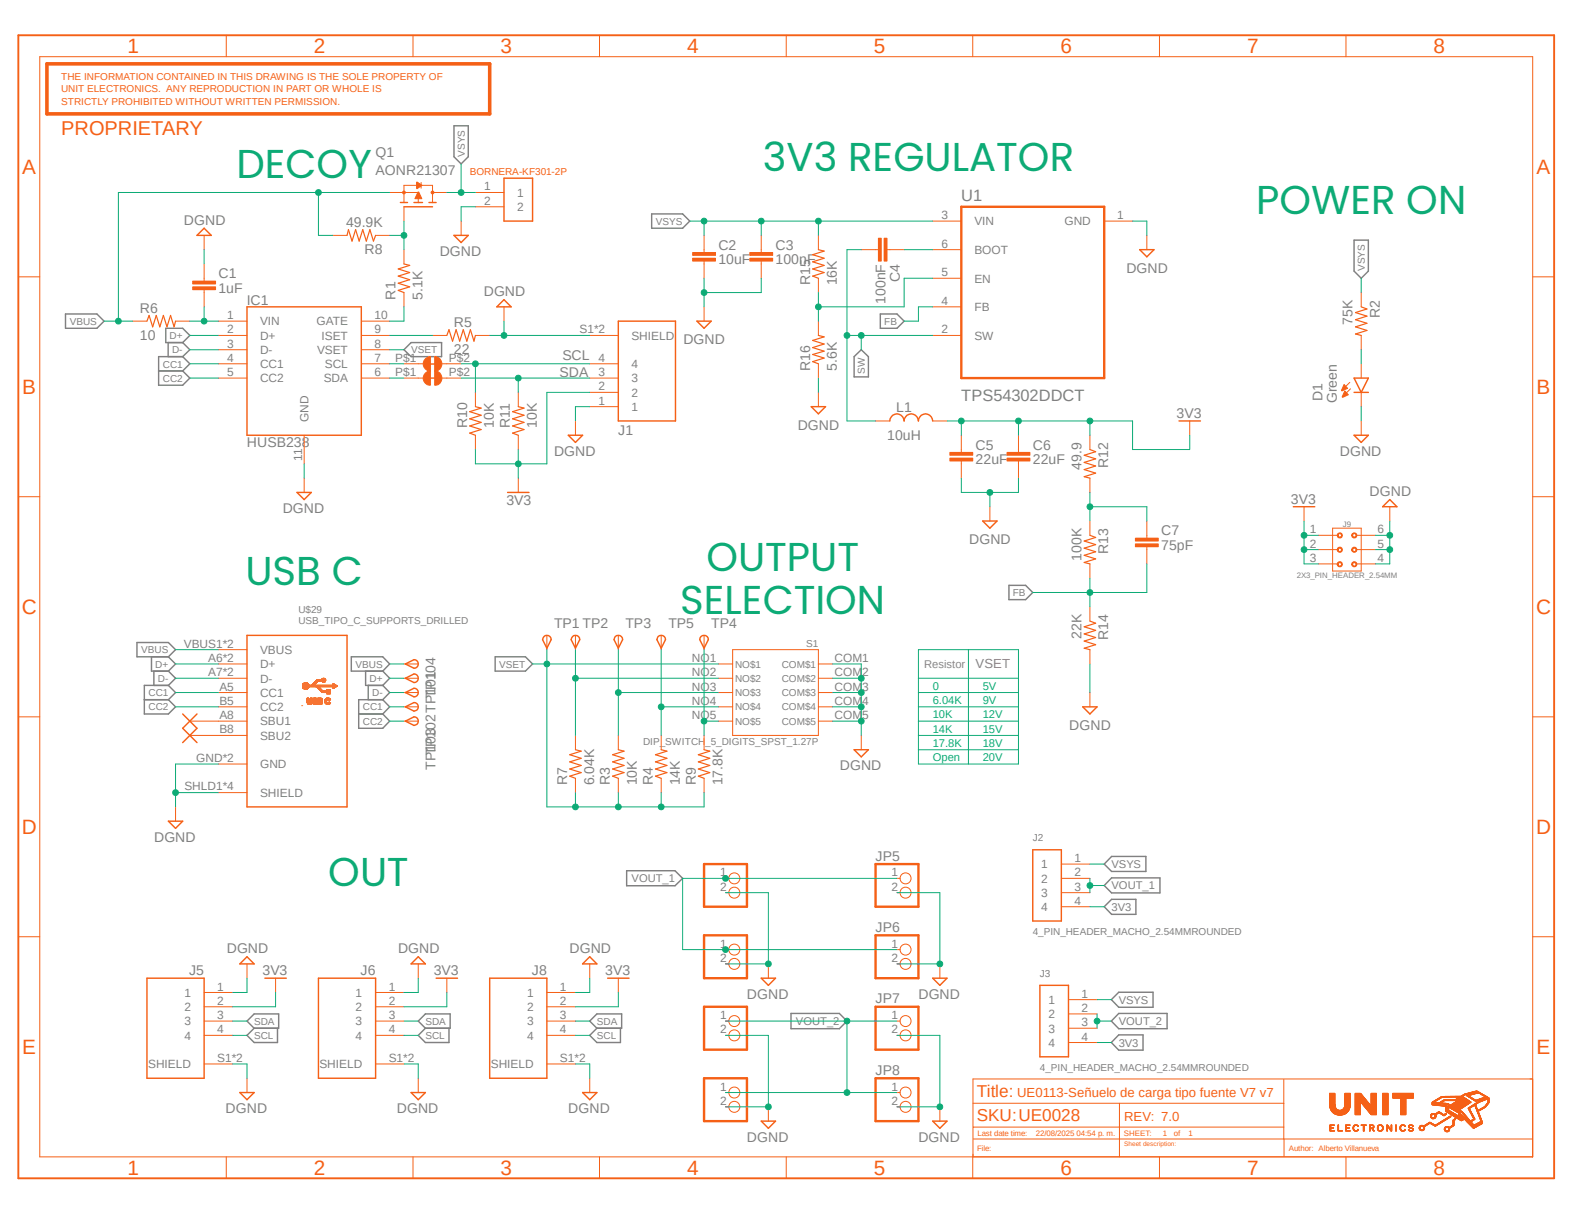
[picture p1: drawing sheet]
<svg xmlns="http://www.w3.org/2000/svg" width="279mm" height="216mm" viewBox="0 0 279 216" stroke-linecap="round" stroke-linejoin="round" font-family="sans-serif">
<defs><g id="words">
<g font-size="7.2" fill="#0dab76">
<text x="42" y="31.7">DECOY</text>
<text x="135.6" y="30.4">3V3 REGULATOR</text>
<text x="223.3" y="38">POWER ON</text>
<text x="125.6" y="101.5">OUTPUT</text>
<text x="43.6" y="104">USB C</text>
<text x="120.9" y="109.1">SELECTION</text>
<text x="58.3" y="157.4">OUT</text>
</g>
<g font-size="3.7" fill="#f56016">
<text x="22.6" y="9.5">1</text>
<text x="55.8" y="9.5">2</text>
<text x="89" y="9.5">3</text>
<text x="122.1" y="9.5">4</text>
<text x="155.3" y="9.5">5</text>
<text x="188.5" y="9.5">6</text>
<text x="221.7" y="9.5">7</text>
<text x="254.8" y="9.5">8</text>
<text x="3.9" y="30.9">A</text>
<text x="273.1" y="30.9">A</text>
<text x="3.9" y="70">B</text>
<text x="273.1" y="70">B</text>
<text x="3.9" y="109.1">C</text>
<text x="273" y="109.1">C</text>
<text x="3.9" y="148.3">D</text>
<text x="273" y="148.3">D</text>
<text x="3.9" y="187.3">E</text>
<text x="273.1" y="187.3">E</text>
<text x="22.6" y="208.8">1</text>
<text x="55.8" y="208.8">2</text>
<text x="89" y="208.8">3</text>
<text x="122.1" y="208.8">4</text>
<text x="155.3" y="208.8">5</text>
<text x="188.5" y="208.8">6</text>
<text x="221.7" y="208.8">7</text>
<text x="254.8" y="208.8">8</text>
</g>
<text font-size="3.6" fill="#f56016" x="10.9" y="24">PROPRIETARY</text>
<g font-size="3" fill="#f56016">
<text x="173.6" y="195">Title:</text>
<text x="173.6" y="199.2">SKU:UE0028</text>
</g>
<g font-size="2.9" fill="#808080">
<text x="170.9" y="35.7">U1</text>
<text x="170.9" y="71.2">TPS54302DDCT</text>
</g>
<g font-size="2.5" fill="#808080">
<text x="66.8" y="27.9">Q1</text>
<text x="66.8" y="31.2">AONR21307</text>
<text x="32.7" y="39.9">DGND</text>
<text x="61.5" y="40.3">49.9K</text>
<text x="64.8" y="45.1">R8</text>
<text x="78.1" y="45.5">DGND</text>
<text x="127.7" y="46.9">10uF</text>
<text x="127.7" y="44.4">C2</text>
<text x="137.8" y="46.9">100nF</text>
<text x="137.8" y="44.4">C3</text>
<text x="38.8" y="52">1uF</text>
<text x="38.8" y="49.4">C1</text>
<text x="70.3" y="53.3" transform="rotate(-90 70.3 53.3)">R1</text>
<text x="75.1" y="53.3" transform="rotate(-90 75.1 53.3)">5.1K</text>
<text x="86" y="52.6">DGND</text>
<text x="144" y="50.7" transform="rotate(-90 144 50.7)">R15</text>
<text x="148.8" y="50.7" transform="rotate(-90 148.8 50.7)">16K</text>
<text x="159.9" y="50.1" transform="rotate(-90 159.9 50.1)">C4</text>
<text x="200.2" y="48.4">DGND</text>
<text x="24.9" y="55.5">R6</text>
<text x="43.9" y="54.1">IC1</text>
<text x="80.7" y="58.1">R5</text>
<text x="157.4" y="54" transform="rotate(-90 157.4 54)">100nF</text>
<text x="240.4" y="57.7" transform="rotate(-90 240.4 57.7)">75K</text>
<text x="245.2" y="56.5" transform="rotate(-90 245.2 56.5)">R2</text>
<text x="24.9" y="60.4">10</text>
<text x="80.7" y="62.9">22</text>
<text x="100" y="63.9">SCL</text>
<text x="121.5" y="61.1">DGND</text>
<text x="144" y="65.9" transform="rotate(-90 144 65.9)">R16</text>
<text x="148.8" y="65.9" transform="rotate(-90 148.8 65.9)">5.6K</text>
<text x="99.4" y="67">SDA</text>
<text x="235.1" y="71.2" transform="rotate(-90 235.1 71.2)">D1</text>
<text x="237.6" y="71.7" transform="rotate(-90 237.6 71.7)">Green</text>
<text x="83" y="76.1" transform="rotate(-90 83 76.1)">R10</text>
<text x="87.8" y="76.1" transform="rotate(-90 87.8 76.1)">10K</text>
<text x="90.6" y="76.1" transform="rotate(-90 90.6 76.1)">R11</text>
<text x="95.4" y="76.1" transform="rotate(-90 95.4 76.1)">10K</text>
<text x="109.9" y="77.2">J1</text>
<text x="141.8" y="76.3">DGND</text>
<text x="159.3" y="73.2">L1</text>
<text x="209.1" y="74.3">3V3</text>
<text x="43.9" y="79.5">HUSB238</text>
<text x="98.5" y="81">DGND</text>
<text x="157.7" y="78.2">10uH</text>
<text x="173.4" y="82.4">22uF</text>
<text x="173.4" y="79.9">C5</text>
<text x="183.6" y="82.4">22uF</text>
<text x="183.6" y="79.9">C6</text>
<text x="192.2" y="83.5" transform="rotate(-90 192.2 83.5)">49.9</text>
<text x="197" y="83.2" transform="rotate(-90 197 83.2)">R12</text>
<text x="238.1" y="81">DGND</text>
<text x="90" y="89.8">3V3</text>
<text x="229.4" y="89.5">3V3</text>
<text x="243.4" y="88.1">DGND</text>
<text x="50.3" y="91.2">DGND</text>
<text x="206.4" y="95.1">C7</text>
<text x="172.3" y="96.6">DGND</text>
<text x="192.2" y="99.7" transform="rotate(-90 192.2 99.7)">100K</text>
<text x="197" y="98.5" transform="rotate(-90 197 98.5)">R13</text>
<text x="206.4" y="97.7">75pF</text>
<text x="98.5" y="111.6">TP1 TP2</text>
<text x="111.2" y="111.6">TP3</text>
<text x="118.8" y="111.6">TP5</text>
<text x="126.4" y="111.6">TP4</text>
<text x="192.2" y="113.5" transform="rotate(-90 192.2 113.5)">22K</text>
<text x="197" y="113.7" transform="rotate(-90 197 113.7)">R14</text>
<text x="77.4" y="124.1" transform="rotate(-90 77.4 124.1)">TP104</text>
<text x="190" y="129.7">DGND</text>
<text x="77.4" y="136.8" transform="rotate(-90 77.4 136.8)">TP103</text>
<text x="77.4" y="134.2" transform="rotate(-90 77.4 134.2)">TP102TP101</text>
<text x="149.3" y="136.9">DGND</text>
<text x="100.8" y="139.6" transform="rotate(-90 100.8 139.6)">R7</text>
<text x="105.6" y="139.6" transform="rotate(-90 105.6 139.6)">6.04K</text>
<text x="108.4" y="139.6" transform="rotate(-90 108.4 139.6)">R3</text>
<text x="113.2" y="139.6" transform="rotate(-90 113.2 139.6)">10K</text>
<text x="116" y="139.6" transform="rotate(-90 116 139.6)">R4</text>
<text x="120.8" y="139.6" transform="rotate(-90 120.8 139.6)">14K</text>
<text x="123.7" y="139.6" transform="rotate(-90 123.7 139.6)">R9</text>
<text x="128.4" y="139.6" transform="rotate(-90 128.4 139.6)">17.8K</text>
<text x="27.4" y="149.6">DGND</text>
<text x="155.6" y="152.9">JP5</text>
<text x="155.6" y="165.6">JP6</text>
<text x="33.6" y="173.2">J5</text>
<text x="40.3" y="169.4">DGND</text>
<text x="46.7" y="173.3">3V3</text>
<text x="64.1" y="173.2">J6</text>
<text x="70.7" y="169.4">DGND</text>
<text x="77.1" y="173.3">3V3</text>
<text x="94.5" y="173.2">J8</text>
<text x="101.2" y="169.4">DGND</text>
<text x="107.6" y="173.3">3V3</text>
<text x="132.8" y="177.5">DGND</text>
<text x="155.6" y="178.3">JP7</text>
<text x="163.2" y="177.5">DGND</text>
<text x="155.6" y="191">JP8</text>
<text x="40.1" y="197.8">DGND</text>
<text x="70.5" y="197.8">DGND</text>
<text x="101" y="197.8">DGND</text>
<text x="132.8" y="202.9">DGND</text>
<text x="163.2" y="202.9">DGND</text>
</g>
<text font-size="2.3" fill="#8252c2" x="173.4" y="118.7">VSET</text>
<g font-size="2.3" fill="#f56016">
<text x="180.8" y="195">UE0113-Señuelo de carga tipo fuente V7 v7</text>
<text x="199.8" y="199.1">REV: 7.0</text>
</g>
<g font-size="2.1" fill="#808080">
<text x="86.1" y="33.8">1</text>
<text x="91.9" y="35">1</text>
<text x="86.1" y="36.4">2</text>
<text x="91.9" y="37.5">2</text>
<text x="167.3" y="38.9">3</text>
<text x="173.2" y="40">VIN</text>
<text x="189.2" y="40">GND</text>
<text x="198.6" y="38.9">1</text>
<text x="167.3" y="44">6</text>
<text x="173.2" y="45.1">BOOT</text>
<text x="167.3" y="49.1">5</text>
<text x="173.2" y="50.2">EN</text>
<text x="40.4" y="56.7">1</text>
<text x="40.4" y="59.2">2</text>
<text x="46.2" y="57.8">VIN</text>
<text x="56.3" y="57.8">GATE</text>
<text x="66.5" y="56.7">10</text>
<text x="66.5" y="59.2">9</text>
<text x="103" y="59.2">S1*2</text>
<text x="167.3" y="54.1">4</text>
<text x="167.3" y="59.2">2</text>
<text x="173.2" y="55.3">FB</text>
<text x="40.4" y="61.8">3</text>
<text x="40.4" y="64.3">4</text>
<text x="46.2" y="60.4">D+</text>
<text x="46.2" y="62.9">D-</text>
<text x="46.2" y="65.4">CC1</text>
<text x="56.3" y="62.9">VSET</text>
<text x="57.1" y="60.4">ISET</text>
<text x="57.7" y="65.4">SCL</text>
<text x="66.5" y="61.8">8</text>
<text x="66.5" y="64.3">7</text>
<text x="70.2" y="64.3">P$1</text>
<text x="79.8" y="64.3">P$2</text>
<text x="106.4" y="64.3">4</text>
<text x="112.2" y="65.4">4</text>
<text x="112.2" y="60.4">SHIELD</text>
<text x="173.2" y="60.4">SW</text>
<text x="40.4" y="66.8">5</text>
<text x="46.2" y="67.9">CC2</text>
<text x="57.5" y="67.9">SDA</text>
<text x="66.5" y="66.8">6</text>
<text x="70.2" y="66.8">P$1</text>
<text x="79.8" y="66.8">P$2</text>
<text x="106.4" y="71.9">1</text>
<text x="106.4" y="69.4">2</text>
<text x="106.4" y="66.8">3</text>
<text x="112.2" y="70.5">2</text>
<text x="112.2" y="67.9">3</text>
<text x="54.8" y="75" transform="rotate(-90 54.8 75)">GND</text>
<text x="112.2" y="73">1</text>
<text x="53.7" y="81.9" transform="rotate(-90 53.7 81.9)">11</text>
<text x="232.8" y="94.8">1</text>
<text x="244.9" y="94.8">6</text>
<text x="232.8" y="97.3">2</text>
<text x="232.8" y="99.9">3</text>
<text x="244.9" y="97.3">5</text>
<text x="244.9" y="99.9">4</text>
<text x="32.7" y="115.1">VBUS1*2</text>
<text x="37" y="117.6">A6*2</text>
<text x="46.2" y="116.2">VBUS</text>
<text x="46.2" y="118.7">D+</text>
<text x="123" y="117.6">NO1</text>
<text x="148.3" y="117.6">COM1</text>
<text x="37" y="120.2">A7*2</text>
<text x="39" y="122.7">A5</text>
<text x="39" y="125.2">B5</text>
<text x="46.2" y="121.3">D-</text>
<text x="46.2" y="123.8">CC1</text>
<text x="123" y="120.2">NO2</text>
<text x="123" y="122.7">NO3</text>
<text x="123" y="125.2">NO4</text>
<text x="148.3" y="120.2">COM2</text>
<text x="148.3" y="122.7">COM3</text>
<text x="148.3" y="125.2">COM4</text>
<text x="39" y="127.8">A8</text>
<text x="39" y="130.3">B8</text>
<text x="46.2" y="126.4">CC2</text>
<text x="46.2" y="128.9">SBU1</text>
<text x="46.2" y="131.4">SBU2</text>
<text x="123" y="127.8">NO5</text>
<text x="148.3" y="127.8">COM5</text>
<text x="34.9" y="135.4">GND*2</text>
<text x="46.2" y="136.5">GND</text>
<text x="32.8" y="140.5">SHLD1*4</text>
<text x="46.2" y="141.6">SHIELD</text>
<text x="128" y="155.7">1</text>
<text x="158.5" y="155.7">1</text>
<text x="185.1" y="154.3">1</text>
<text x="191" y="153.2">1</text>
<text x="191" y="155.7">2</text>
<text x="128" y="158.2">2</text>
<text x="158.5" y="158.2">2</text>
<text x="185.1" y="156.8">2</text>
<text x="185.1" y="159.4">3</text>
<text x="185.1" y="161.9">4</text>
<text x="191" y="158.2">3</text>
<text x="191" y="160.8">4</text>
<text x="128" y="168.4">1</text>
<text x="128" y="170.9">2</text>
<text x="158.5" y="168.4">1</text>
<text x="158.5" y="170.9">2</text>
<text x="32.8" y="177.1">1</text>
<text x="32.8" y="179.7">2</text>
<text x="38.6" y="176">1</text>
<text x="38.6" y="178.6">2</text>
<text x="63.2" y="177.1">1</text>
<text x="63.2" y="179.7">2</text>
<text x="69.1" y="176">1</text>
<text x="69.1" y="178.6">2</text>
<text x="93.7" y="177.1">1</text>
<text x="93.7" y="179.7">2</text>
<text x="99.5" y="176">1</text>
<text x="99.5" y="178.6">2</text>
<text x="186.4" y="178.4">1</text>
<text x="192.2" y="177.3">1</text>
<text x="192.2" y="179.8">2</text>
<text x="32.8" y="182.2">3</text>
<text x="32.8" y="184.7">4</text>
<text x="38.6" y="181.1">3</text>
<text x="38.6" y="183.6">4</text>
<text x="63.2" y="182.2">3</text>
<text x="63.2" y="184.7">4</text>
<text x="69.1" y="181.1">3</text>
<text x="69.1" y="183.6">4</text>
<text x="93.7" y="182.2">3</text>
<text x="93.7" y="184.7">4</text>
<text x="99.5" y="181.1">3</text>
<text x="99.5" y="183.6">4</text>
<text x="128" y="181.1">1</text>
<text x="128" y="183.6">2</text>
<text x="158.5" y="181.1">1</text>
<text x="158.5" y="183.6">2</text>
<text x="186.4" y="180.9">2</text>
<text x="186.4" y="183.5">3</text>
<text x="192.2" y="182.4">3</text>
<text x="192.2" y="184.9">4</text>
<text x="26.3" y="189.8">SHIELD</text>
<text x="38.6" y="188.7">S1*2</text>
<text x="56.8" y="189.8">SHIELD</text>
<text x="69.1" y="188.7">S1*2</text>
<text x="87.2" y="189.8">SHIELD</text>
<text x="99.5" y="188.7">S1*2</text>
<text x="186.4" y="186">4</text>
<text x="128" y="193.8">1</text>
<text x="128" y="196.3">2</text>
<text x="158.5" y="193.8">1</text>
<text x="158.5" y="196.3">2</text>
</g>
<text font-size="2" fill="#8252c2" x="164.3" y="118.7">Resistor</text>
<g font-size="2" fill="#0dab76">
<text x="165.8" y="122.6">0</text>
<text x="165.8" y="125.1">6.04K</text>
<text x="174.7" y="122.6">5V</text>
<text x="174.7" y="125.1">9V</text>
<text x="165.8" y="127.6">10K</text>
<text x="165.8" y="130.2">14K</text>
<text x="174.7" y="127.6">12V</text>
<text x="174.7" y="130.2">15V</text>
<text x="165.8" y="132.7">17.8K</text>
<text x="165.8" y="135.3">Open</text>
<text x="174.7" y="132.7">18V</text>
<text x="174.7" y="135.3">20V</text>
</g>
<g font-size="2" fill="#808080">
<text x="197.6" y="154.2">VSYS</text>
<text x="112.3" y="156.8">VOUT_1</text>
<text x="197.6" y="161.8">3V3</text>
<text x="197.6" y="158">VOUT_1</text>
<text x="198.8" y="178.3">VSYS</text>
<text x="141.5" y="182.2">VOUT_2</text>
<text x="198.8" y="186">3V3</text>
<text x="198.8" y="182.2">VOUT_2</text>
</g>
<g font-size="1.8" fill="#f56016">
<text x="10.9" y="14.1">THE INFORMATION CONTAINED IN THIS DRAWING IS THE SOLE PROPERTY OF</text>
<text x="10.9" y="16.4">UNIT ELECTRONICS. ANY REPRODUCTION IN PART OR WHOLE IS</text>
<text x="10.9" y="18.7">STRICTLY PROHIBITED WITHOUT WRITTEN PERMISSION.</text>
<text x="83.5" y="31">BORNERA-KF301-2P</text>
</g>
<g font-size="1.8" fill="#808080">
<text x="82.6" y="27.9" transform="rotate(-90 82.6 27.9)">VSYS</text>
<text x="116.6" y="39.9">VSYS</text>
<text x="242.6" y="48.2" transform="rotate(-90 242.6 48.2)">VSYS</text>
<text x="12.4" y="57.7">VBUS</text>
<text x="157.1" y="57.7">FB</text>
<text x="29" y="65.3">CC1</text>
<text x="30.1" y="60.2">D+</text>
<text x="30.6" y="62.8">D-</text>
<text x="73.1" y="62.8">VSET</text>
<text x="29" y="67.8">CC2</text>
<text x="153.7" y="66.4" transform="rotate(-90 153.7 66.4)">SW</text>
<text x="180" y="105.9">FB</text>
<text x="53" y="110.9">USB_TIPO_C_SUPPORTS_DRILLED</text>
<text x="53" y="108.8">U$29</text>
<text x="25.1" y="116.1">VBUS</text>
<text x="27.6" y="118.6">D+</text>
<text x="63.2" y="118.6">VBUS</text>
<text x="88.7" y="118.6">VSET</text>
<text x="130.6" y="118.6">NO$1</text>
<text x="138.9" y="118.6">COM$1</text>
<text x="143.3" y="114.9">S1</text>
<text x="26.4" y="123.7">CC1</text>
<text x="28.1" y="121.2">D-</text>
<text x="65.7" y="121.2">D+</text>
<text x="66.2" y="123.7">D-</text>
<text x="130.6" y="121.2">NO$2</text>
<text x="130.6" y="123.7">NO$3</text>
<text x="138.9" y="121.2">COM$2</text>
<text x="138.9" y="123.7">COM$3</text>
<text x="26.4" y="126.2">CC2</text>
<text x="64.5" y="126.2">CC1</text>
<text x="64.5" y="128.8">CC2</text>
<text x="130.6" y="128.8">NO$5</text>
<text x="130.6" y="126.2">NO$4</text>
<text x="138.9" y="126.2">COM$4</text>
<text x="138.9" y="128.8">COM$5</text>
<text x="114.3" y="132.5">DIP_SWITCH_5_DIGITS_SPST_1.27P</text>
<text x="183.6" y="149.5">J2</text>
<text x="183.6" y="166.2">4_PIN_HEADER_MACHO_2.54MMROUNDED</text>
<text x="184.8" y="173.6">J3</text>
<text x="45.2" y="182.1">SDA</text>
<text x="45.2" y="184.6">SCL</text>
<text x="75.6" y="182.1">SDA</text>
<text x="75.6" y="184.6">SCL</text>
<text x="106.1" y="182.1">SDA</text>
<text x="106.1" y="184.6">SCL</text>
<text x="184.8" y="190.3">4_PIN_HEADER_MACHO_2.54MMROUNDED</text>
</g>
<g font-size="1.4" fill="#808080">
<text x="238.7" y="93.6">J9</text>
<text x="230.5" y="102.7">2X3_PIN_HEADER_2.54MM</text>
</g>
<g font-size="1.4" fill="#f56016">
<text x="173.7" y="201.9">Last date time:</text>
<text x="184.1" y="201.9">22/08/2025 04:54 p. m.</text>
<text x="199.8" y="201.8">SHEET:</text>
<text x="206.7" y="201.9">1</text>
<text x="208.7" y="201.9">of</text>
<text x="211.2" y="201.9">1</text>
<text x="173.6" y="204.6">File:</text>
<text x="229.1" y="204.5">Author: Alberto Villanueva</text>
</g>
<text font-size="1.1" fill="#f56016" x="199.8" y="203.7">Sheet description:</text>
</g></defs>
<path d="M2.8 5.9l273.8 204M276.6 5.9l-273.8 204" fill="none" stroke="#fff" stroke-width=".18"/>
<g fill="none" stroke="#808080" stroke-width=".25">
<path d="M80.7 22.4h2.5v5.5l-1.2 1.2-1.3-1.2zM115.8 38h5.5l1.3 1.3-1.3 1.3h-5.5zM11.6 55.8h5.6l1.3 1.3-1.3 1.2h-5.6zM29.5 58.3h3l1.2 1.3-1.2 1.3h-3zM156.5 55.8h2.9l1.3 1.3-1.3 1.2h-2.9zM240.7 42.7h2.5v5.5l-1.3 1.2-1.2-1.2zM28.2 65.9h4.3M29.9 60.9v2.5M32.5 63.4l1.2 1.2-1.2 1.3M32.5 63.4h-4.3v5.1h4.3l1.2-1.3-1.2-1.3M32.5 60.9l1.2 1.2-1.2 1.3M71.8 62.1l1.3-1.2h5.4v2.5h-5.4z"/>
<path d="M151.8 63.4l1.3-1.3 1.2 1.3v3.6h-2.5zM24.3 114.2h5.6l1.3 1.2-1.3 1.3h-5.6zM26.9 116.7v2.6h3M27.3 119.3v2.5M29.9 116.7l1.3 1.3-1.3 1.3M29.9 119.3l1.3 1.2-1.3 1.3M62.4 116.7h5.6l1.3 1.3-1.3 1.3h-5.6zM65 119.3v2.5h3M68 119.3l1.3 1.2-1.3 1.3M88 116.7h5.4l1.3 1.3-1.3 1.3h-5.4zM179.3 104h3l1.3 1.3-1.3 1.3h-3zM25.7 124.3h4.2"/>
<path d="M29.9 121.8l1.3 1.3-1.3 1.2M29.9 121.8h-4.2v5.1h4.2l1.3-1.3-1.3-1.3M63.8 126.9h4.2M65.4 121.8v2.5M68 124.3h-4.2v5.1h4.2l1.3-1.3-1.3-1.2M68 124.3l1.3 1.3-1.3 1.3M68 121.8l1.3 1.3-1.3 1.2M111.4 154.7h8.6l1.3 1.4-1.3 1.3h-8.6zM197.6 159.8h4.3v2.7h-4.3l-1.3-1.4zM197.6 156h8.6v2.7h-8.6l-1.3-1.3zM197.6 152.2h6.1v2.7h-6.1l-1.3-1.4zM197.5 177.6l1.3-1.3h6.1v2.7h-6.1z"/>
<path d="M43.9 181.4l1.3-1.2h4.3v2.5h-4.3zM45.2 182.7l-1.3 1.3 1.3 1.3h4.1v-2.6M74.3 181.4l1.3-1.2h4.4v2.5h-4.4zM75.6 182.7l-1.3 1.3 1.3 1.3h4.2v-2.6M104.8 181.4l1.3-1.2h4.4v2.5h-4.4zM106.1 182.7l-1.3 1.3 1.3 1.3h4.2v-2.6M140.6 180.1h8.6l1.3 1.3-1.3 1.4h-8.6zM198.8 183.9h4.4v2.7h-4.4l-1.3-1.3zM198.8 180.1h8.6v2.7h-8.6l-1.3-1.4z"/>
</g>
<path d="M8.3 11.3h78.7v8.9h-78.7z" fill="none" stroke="#f56016" stroke-width=".64"/>
<path d="M125.1 153.5h7.7v7.6h-7.7zM155.6 153.5h7.6v7.6h-7.6zM125.1 166.2h7.7v7.6h-7.7zM125.1 178.9h7.7v7.6h-7.7zM155.6 166.2h7.6v7.6h-7.6zM155.6 178.9h7.6v7.6h-7.6zM125.1 191.6h7.7v7.6h-7.7zM155.6 191.6h7.6v7.6h-7.6z" fill="none" stroke="#f56016" stroke-width=".42"/>
<g fill="none" stroke="#f56016" stroke-width=".18">
<path d="M7.1 10.1h265.3v195.5h-265.3zM40.2 6.3v3.8M73.4 6.3v3.8M106.6 6.3v3.8M139.7 6.3v3.8M172.9 6.3v3.8M206.1 6.3v3.8M239.2 6.3v3.8M84.5 34.2h5.1M84.5 36.7h5.1M3.3 49.2h3.8M36.3 41.8v2.6"/>
<path d="M38.8 57.1h5.1M38.8 59.6h5.1M64.2 57.1h5.1M64.2 59.6h5.1M272.4 49.2h3.8M38.8 62.1h5.1M38.8 64.6h5.1M38.8 67.2h5.1M54.1 77.3v5.1M64.2 62.1h5.1M64.2 64.6h5.1M64.2 67.2h5.1"/>
<path d="M3.3 88.3h3.8M54.1 85v2.5M272.4 88.3h3.8M3.3 127.4h3.8M272.4 127.4h3.8M128.9 156.1h.6M128.9 158.6h.6M159.4 156.1h.6M159.4 158.6h.6M188.6 156.1h5.1M188.6 158.6h5.1M188.6 153.5h5.1"/>
<path d="M3.3 166.5h3.8M128.9 168.7h.6M128.9 171.3h.6M136.6 171.3v2.5M159.4 168.7h.6M159.4 171.3h.6M167 171.3v2.5M188.6 161.1h5.1M189.9 177.6h5.1M272.4 166.5h3.8M128.9 181.4h.6M128.9 184h.6"/>
<path d="M128.9 194.1h.6M128.9 196.7h.6M136.6 196.7v2.5M159.4 181.4h.6M159.4 184h.6M159.4 194.1h.6M159.4 196.7h.6M167 196.7v2.5M172.9 196h55.3M189.9 180.2h5.1M189.9 182.7h5.1M189.9 185.3h5.1"/>
<path d="M199 196v9.6M228.2 191.8v10.6M236.3 196h.9M236.3 196.2h.9M236.3 196.1h.9M236.3 195.9h.9M236.3 195.8h.9M236.3 195.7h.9M236.3 195.6h.9M236.3 195.5h.9M236.3 195.4h.9M236.3 195.3h.9"/>
<path d="M236.3 195.2h.9M236.3 195.1h.9M236.3 195h.9M236.3 194.9h.9M236.3 194.8h.9M236.3 194.7h.9M236.3 194.6h.9M236.3 194.5h.9M236.3 194.4h.9M236.3 194.3h.9M236.3 196.6h1M236.3 196.5h1"/>
<path d="M236.3 196.4h1M236.3 196.3h1M236.4 196.7h.9M236.4 200h.8M236.4 199.9h.8M236.4 196.8h1M236.4 196.7h1M236.4 197h1.1M236.4 196.9h1M236.5 197.1h1M236.5 197h1M236.5 197.1h1.2"/>
<path d="M236.5 197.1h1.1M236.6 197.3h1.4M236.6 197.2h1.2M236.6 197.2h1.1M236.6 197.4h3.1M236.6 197.3h3.1M236.6 197.4h3M236.7 197.4h2.9M236.7 197.5h2.9M236.8 197.6h2.7M236.9 197.7h2.5M237 197.8h2.3"/>
<path d="M237.1 197.9h2.1M237.2 197.9h1.9M237.2 198h1.9M237.3 198h1.7M237.4 198h1.5M237.5 198.1h1.3M237.7 198.1h.9M237.8 200h.1M237.8 199.9h.1M237.9 198.2h.5M238.3 197.3h.1M238.3 197.3h1.4"/>
<path d="M238.5 197.2h1.3M238.6 197.2h1.2M238.6 197.1h1.2M238.7 197.1h1.1M238.8 197h1.1M238.8 196.9h1.1M238.9 196.9h1M238.9 196.8h1M239 196.7h.9M239 196.6h1M239 196.5h1M239.1 196h.9"/>
<path d="M239.1 196.5h.9M239.1 196.4h.9M239.1 196.3h.9M239.1 196.2h.9M239.1 196.1h.9M239.1 195.9h.9M239.1 195.8h.9M239.1 195.7h.9M239.1 195.6h.9M239.1 195.5h.9M239.1 195.4h.9M239.1 195.3h.9"/>
<path d="M239.1 195.2h.9M239.1 195.1h.9M239.1 195h.9M239.1 194.9h.9M239.1 194.8h.9M239.1 194.7h.9M239.1 194.6h.9M239.1 194.5h.9M239.1 194.4h.9M239.1 194.3h.9M239.2 200h.7M239.2 199.9h.7"/>
<path d="M240.6 200h.3M240.7 199.9h.6M240.8 199.9h.4M240.9 196.7h.9M240.9 196h.9M240.9 198.1h.9M240.9 198h.9M240.9 197.9h.9M240.9 197.8h.9M240.9 197.7h.9M240.9 197.6h.9M240.9 197.5h.9"/>
<path d="M240.9 197.4h.9M240.9 197.3h.9M240.9 197.2h.9M240.9 197.1h.9M240.9 197h.9M240.9 196.9h.9M240.9 196.8h.9M240.9 196.6h.9M240.9 196.5h.9M240.9 196.4h.9M240.9 196.3h.9M240.9 196.2h.9"/>
<path d="M240.9 196.1h.9M240.9 195.9h.9M240.9 195.8h2.2M240.9 195.7h2.1M240.9 195.6h2M240.9 195.5h2M240.9 195.5h1.9M240.9 195.4h1.8M240.9 195.3h1.8M240.9 195.2h1.7M240.9 195.2h1.6M240.9 195.1h1.6"/>
<path d="M240.9 195h1.5M240.9 194.9h1.5M240.9 194.9h1.4M240.9 194.8h1.4M240.9 194.7l1.3 .1M240.9 194.7h1.2M240.9 194.6h1.2M240.9 194.5h1.1M240.9 194.4h1M240.9 194.3h1M240.9 194.3h.9M241.1 200h.2"/>
<path d="M241.9 195.9h1.2M241.9 200h.9M241.9 199.9h.9M241.9 196h1.3M241.9 195.9h1.3M242 196h1.2M242 196h1.3M242.1 196.1h1.2M242.1 196.2h1.3M242.2 196.3h1.3M242.3 196.3h1.2M242.3 196.4h1.3"/>
<path d="M242.4 196.5h1.2M242.4 196.4h1.2M242.4 196.5h2.2M242.4 196.6h2.2M242.5 196.7h2.1M242.5 196.6h2.1M242.6 196.7h2M242.6 196.8h2M242.7 196.8h1.9M242.7 196.9h1.9M242.8 197h1.8M242.9 197.1h1.7"/>
<path d="M243 197.2h1.6M243 197.1h1.6M243 197.3h1.6M243.1 197.3h1.5M243.1 197.4h1.5M243.2 197.4h1.4M243.2 197.5h1.4M243.3 197.6h1.3M243.3 197.7h1.3M243.4 200h.7M243.4 199.9h.7M243.4 199.9h.6"/>
<path d="M243.4 197.7h1.2M243.5 197.8h1.1M243.5 197.9h1.1M243.6 197.9h1M243.6 198h1M243.7 198h.9M243.7 196h.9M243.7 198.1h.9M243.7 196.5h.9M243.7 196.4h.9M243.7 196.3h.9M243.7 196.2h.9"/>
<path d="M243.7 196.1h.9M243.7 195.9h.9M243.7 195.8h.9M243.7 195.7h.9M243.7 195.6h.9M243.7 195.5h.9M243.7 195.4h.9M243.7 195.3h.9M243.7 195.2h.9M243.7 195.1h.9M243.7 195h.9M243.7 194.9h.9"/>
<path d="M243.7 194.8h.9M243.7 194.7h.9M243.7 194.6h.9M243.7 194.5h.9M243.7 194.4h.9M243.7 194.3h.9M243.9 199.9h.1M245 200h.2M245 199.9h.6M245.1 199.9h.4M245.2 199.9h.1M245.4 199.9h.1"/>
<path d="M245.4 200h.3M245.7 196.7h1M245.7 196h1M245.7 198.1h1M245.7 198h1M245.7 197.9h1M245.7 197.8h1M245.7 197.7h1M245.7 197.6h1M245.7 197.5h1M245.7 197.4h1M245.7 197.3h1"/>
<path d="M245.7 197.2h1M245.7 197.1h1M245.7 197h1M245.7 196.9h1M245.7 196.8h1M245.7 196.6h1M245.7 196.5h1M245.7 196.4h1M245.7 196.3h1M245.7 196.2h1M245.7 196.1h1M245.7 195.9h1"/>
<path d="M245.7 195.8h1M245.7 195.7h1M245.7 195.6h1M245.7 195.5h1M245.7 195.4h1M245.7 195.3h1M245.7 195.2h1M245.7 195.1h1M245.7 195h1M245.7 194.9h1M245.7 194.8h1M245.7 194.7h1"/>
<path d="M245.7 194.6h1M245.7 194.5h1M245.7 194.4h1M245.7 194.3h1M246.5 200h.2M246.5 199.9h.1M247.3 200h.1M247.3 199.9h.1M247.6 195.1h3.6M247.6 195h3.6M247.6 194.9h3.6M247.6 194.8h3.6"/>
<path d="M247.6 194.7h3.6M247.6 194.6h3.6M247.6 194.5h3.6M247.6 194.4h3.6M247.6 194.3h3.6M248.1 200h.1M248.1 199.9h.1M248.9 196.7h1M248.9 196h1M248.9 198.1h1M248.9 198h1M248.9 197.9h1"/>
<path d="M248.9 197.8h1M248.9 197.7h1M248.9 197.6h1M248.9 197.5h1M248.9 197.4h1M248.9 197.3h1M248.9 197.2h1M248.9 197.1h1M248.9 197h1M248.9 196.9h1M248.9 196.8h1M248.9 196.6h1"/>
<path d="M248.9 196.5h1M248.9 196.4h1M248.9 196.3h1M248.9 196.2h1M248.9 196.1h1M248.9 195.9h1M248.9 195.8h1M248.9 195.7h1M248.9 195.6h1M248.9 195.5h1M248.9 195.4h1M248.9 195.3h1"/>
<path d="M248.9 195.2h1M249 200h.2M249 199.9h.6M249.1 199.9h.5M249.2 199.9h.1M249.4 199.9h.1M249.5 200h.2M250.4 200h.2M250.5 199.9h.5M250.6 199.9h.4M250.9 200h.2M252.6 200h.3"/>
<path d="M252.6 200h.1M252.8 200h.1M253.2 200h.3M253.3 199.9h.3M253.3 199.9h.4M253.4 199.9h.3M253.5 199.8h.3M253.6 199.7h.4M253.7 199.7h.3M253.7 199.6h.3M253.8 199.6h.7M253.9 199.6h.5"/>
<path d="M254 199.5h.3M254.1 199.4h.1M254.3 199.6h.3M254.3 198.4h.1M254.3 198.3h.1M254.3 198.2h.1M254.3 198.2h.2M254.3 198.1h.2M254.3 199.7h.3M254.3 198.5h.2M254.3 198.1h.3M254.3 198h.3"/>
<path d="M254.3 198.6h.3M254.4 198h1M254.4 199.7h.3M254.4 198.7h.7M254.4 198.6h.2M254.5 199.8h.3M254.5 198.7h.6M254.5 197.9h.5M254.5 198.8h.5M254.6 196h.1M254.6 196.3h1.6M254.6 196.3h1.2"/>
<path d="M254.6 196.3h.7M254.6 196.2h.3M254.6 196.2h.1M254.6 196.1h.1M254.6 196h1.9M254.6 196h1.5M254.6 195.9h1M254.6 195.9h.5M254.6 197.9h.3M254.6 195.8h.3M254.6 199.9h.4M254.6 198.8h.3"/>
<path d="M254.6 195.8h.4M254.6 198.8h.1M254.7 199.9h.3M254.7 195.7h.4M254.8 199.9h.6M254.8 200h.6M254.8 198h.5M254.8 198.6h.3M254.9 196.4h1.6M254.9 198.1h.3M254.9 195.6h.4M254.9 198.6h.2"/>
<path d="M255 198.1h.2M255 198.5h.2M255 196l2 .1M255 198.2h.2M255 195.6h.3M255 196.4h.1M255.1 195.5h.3M255.1 198.5h.1M255.1 198.4h.1M255.1 198.3h.1M255.1 198.2h.1M255.1 196.4h.1"/>
<path d="M255.1 195.5h.4M255.2 199.9h.3M255.2 197.9h.3M255.2 195.7h-.4M255.2 195.5h.3M255.2 199.9h.4M255.3 197.8h.3M255.3 196.4h1.7M255.3 195.4h.3M255.3 199.8h.4M255.3 196.3h.1M255.3 196l.1 .1"/>
<path d="M255.4 197.8h.3M255.4 195.4h.3M255.4 199.8h.3M255.4 196.3h.1M255.4 197.7h.7M255.4 195.3h.3M255.4 199.7h.4M255.4 196l.1 .1M255.5 197.7h.5M255.5 195.3h.3M255.5 199.7h.4M255.6 197.7h.3"/>
<path d="M255.6 195.2h.3M255.6 197.6h.3M255.6 196.1h1.7M255.6 199.6h.3M255.7 197.6h.2M255.7 195.2h.2M255.7 199.6h.3M255.7 195.2h.3M255.7 196.5h1.4M255.7 199.6h.4M255.7 197.5l.1 .1M255.7 195.9v.1"/>
<path d="M255.8 195.1h.3M255.8 199.5h.3M255.9 197.8h.3M255.9 195.9h.3M255.9 195.1h.3M255.9 199.5h.3M255.9 195h.3M255.9 199.4h.3M256 197.9h.3M256 195.8h.3M256 195h.7M256 199.4h.3"/>
<path d="M256 197.9h.4M256 196.1h1.4M256.1 195.8h.3M256.1 194.9h3.7M256.1 199.3h.3M256.1 198h.3M256.1 196.5h.1M256.2 196.5h.9M256.2 195.7h.3M256.2 199.3h.3M256.2 198h.3M256.2 194.9h3.7"/>
<path d="M256.3 198.1h.6M256.4 198.1h.5M256.4 195.6h.3M256.4 199.2h.3M256.4 196.2h1.1M256.4 195.6h2.3M256.4 199.1h.4M256.4 196.4h.1M256.5 198.2h.3M256.5 196.6h.6M256.5 195.5h2.3M256.5 199.1h.3"/>
<path d="M256.5 196.2h.1M256.6 195.5h2.2M256.6 199.1h.3M256.6 198.2h.1M256.6 195.7h-.4M256.6 195.5h2.3M256.6 199.2l-.4 .1M256.6 199h.4M256.6 198.2v.1M256.7 196.2h.1M256.7 198h.3M256.7 199h.3"/>
<path d="M256.8 198h.2M256.8 198.9h.3M256.8 198h.3M256.8 194.8h3.2M256.8 198.9h.4M256.9 197.9h.2M256.9 198.8h.4M256.9 196.7h.2M256.9 197.4l.4 .1M256.9 197.4h.2M256.9 197.3h.2M256.9 197.2h.2"/>
<path d="M256.9 197.1h.2M256.9 197h.2M256.9 196.9h.2M256.9 196.8h.2M256.9 196.6h.2M256.9 196l.1 .1M257 197.8l-.1 .1M257 197.5h.3M257 196.2h.6M257 198.8h.3M257 198.8h.4M257.1 197.6h.3"/>
<path d="M257.1 198.7h.3M257.2 197.6h.3M257.2 198.7h.3M257.2 197.7h.4M257.3 196.3h.3M257.3 198.6h.3M257.3 197.7h.3M257.3 196.7h.4M257.3 197.4h.4M257.3 197.4h.3M257.3 197.3h.3M257.3 197.3h.2"/>
<path d="M257.3 197.2h.2M257.3 197.1h.2M257.3 197h.2M257.3 196.9h.2M257.3 196.8h.2M257.3 196.8h.5M257.3 196.7h.5M257.3 196.6h.3M257.3 196.6h.2M257.3 196.5h.1M257.3 196.3h.4M257.3 196.5l.1 .1"/>
<path d="M257.4 197.7h.3M257.4 198.5h.3M257.4 197.8h.4M257.4 197.4l.5 .1M257.4 196.3h.4M257.5 198.5h.3M257.5 197.8h.4M257.5 196.4h.4M257.5 198.5h.4M257.6 197.5h.3M257.6 196.8h.3M257.6 196.4h.3"/>
<path d="M257.6 197.9h.3M257.6 198.4h.3M257.6 197.9h.4M257.6 197.6h.4M257.6 196.8h.4M257.6 196.5h.4M257.7 198.4h.2M257.7 198h.3M257.7 197.6h.4M257.7 196.9h.3M257.7 196.5h.4M257.8 198h.3"/>
<path d="M257.8 197.7h.3M257.8 196.9h.3M257.8 198.3v.1M257.8 196.6h.4M257.9 198h.2M257.9 197.7h.3M257.9 197h.3M257.9 198.1h.4M257.9 197.7h.4M257.9 197h.4M257.9 196.6h.4M258 196.3h.4"/>
<path d="M258 196.7h.4M258 198.1h.3M258 197.8h.3M258 197.1h.4M258 196.3h.3M258.1 198.2h.3M258.1 197.8h.3M258.1 196.3h.3M258.1 196.2h.3M258.1 197.1h.3M258.1 196.7h.3M258.1 196.2h.6"/>
<path d="M258.1 200h.3M258.1 197.9h.4M258.1 197.1h.4M258.1 196.4h.4M258.1 198.2h.4M258.2 196.8h.3M258.2 196.4h.4M258.2 196.1h.5M258.2 198.2h.3M258.2 199.9h.2M258.2 197.9h.3M258.2 197.2h.4"/>
<path d="M258.3 199.9h.1M258.3 198h.4M258.3 196.8h.3M258.3 196.1h.3M258.3 199.8h.1M258.3 199.7h.1M258.3 199.6h.1M258.3 199.5h.1M258.3 199.4h.1M258.3 199.3h.1M258.3 199.2h.1M258.3 199.1h.1"/>
<path d="M258.3 199.1h.2M258.3 199h.3M258.3 198.3h.3M258.3 196h.4M258.3 197.2h.4M258.3 196.5h.4M258.3 198.3l.4 .1M258.4 198h.3M258.4 197.3h.3M258.4 196.8h.3M258.4 196.5h.3M258.4 199h.3"/>
<path d="M258.4 196.9h.3M258.4 196h.3M258.4 198.9h.3M258.4 198h.4M258.4 197.3h.4M258.4 196.6h.5M258.4 196.2h.4M258.4 196h.7M258.5 198.1h.4M258.5 196.9h.3M258.5 198.9h.2M258.5 198.4h.3"/>
<path d="M258.5 197.4h.4M258.5 196.3h.4M258.5 195.9h.5M258.5 198.8h.2M258.5 198.5h.4M258.6 198.1h.3M258.6 197.4h.3M258.6 197h.3M258.6 196.3h.4M258.6 198.8h.1M258.6 196.6h.4M258.6 195.9h.3"/>
<path d="M258.6 198.5h.4M258.7 196.7h.3M258.7 198.2h.3M258.7 197.4l.4 .1M258.7 197h.3M258.7 196.3h.3M258.7 195.8h.3M258.7 195.4h.3M258.7 197.1h.4M258.7 198.5h.3M258.7 198.2h.4M258.7 196.4h.4"/>
<path d="M258.7 198.6h.4M258.8 197.1h.4M258.8 196.7h.3M258.8 195.7h.6M258.8 195.3h.3M258.8 198.2h.3M258.8 197.5h.4M258.8 196.8h.4M258.8 196.4h.4M258.8 196h.4M258.8 198.6h.4M258.9 197.6h.3"/>
<path d="M258.9 197.1h.3M258.9 195.7h.5M258.9 195.3h.3M258.9 198.3h.3M258.9 196h.3M258.9 197.2h.4M258.9 196.8h.4M258.9 196.5h.3M258.9 195.2h.3M258.9 198.7h.3M258.9 198.3l.6 .1M259 197.6h.3"/>
<path d="M259 196.1h.3M259 198.7h.3M259 196.5h.3M259 195.6h.3M259 195.2h.3M259 197.7h.4M259 197.2h.4M259 196.8h.4M259 196.6h.5M259 196.1h.4M259 195.6h.7M259 195.2h.4"/>
<path d="M259 198.8h.4M259.1 197.7h.4M259.1 197.3h.3M259.1 196.9h.3M259.1 196.2h.4M259.1 198.4h.4M259.1 195.5h.5M259.1 198.8h.3M259.2 197.7h.3M259.2 197.3h.3M259.2 196.9h.6M259.2 196.2h.3"/>
<path d="M259.2 195.8h.3M259.2 195.1h.3M259.2 198.8h.3M259.2 198.5h.3M259.2 196.6h.3M259.2 195.5h.3M259.2 197.8h.3M259.2 197.4h.4M259.2 197h.6M259.2 196.3h.4M259.2 198.9h.4M259.3 196.7h.3"/>
<path d="M259.3 196.3h.4M259.3 195.9h.3M259.3 195h.3M259.3 198.5h.2M259.3 198.2h.2M259.3 198.1h.2M259.3 198h.2M259.3 197.9h.2M259.3 197.8h.2M259.3 197.4h.4M259.3 197h.4M259.3 195.4h.3"/>
<path d="M259.3 195h.4M259.3 198.9h.9M259.3 198.3h.2M259.4 197.4l.4 .1M259.4 197.1h.2M259.4 196.7h.3M259.4 195.9h.3M259.4 199h.7M259.4 198.6h.1M259.4 196.8h.7M259.4 196.3h.3M259.4 195.4h.7"/>
<path d="M259.5 196.4h.3M259.5 196h.3M259.5 195.6h.3M259.5 195.3h.5M259.5 199h.6M259.5 198.6v.1M259.5 196.8h.5M259.5 195.7h.4M259.5 195.3h.4M259.5 197.5h.4M259.5 197.1h.1M259.5 196.4h.4"/>
<path d="M259.5 199.1h.5M259.6 196h.3M259.6 196.9h.3M259.6 196.8h.3M259.6 195.2h.3M259.6 199.1h.3M259.6 197.6h.3M259.6 196.5h.3M259.7 198.2h.1M259.7 198.1h.1M259.7 196.5h.3M259.7 196.1h.3"/>
<path d="M259.7 195.7h.3M259.7 195.2h.3M259.7 199.1h.1M259.7 198.9h.1M259.7 198.8h.1M259.7 198.7h.1M259.7 198.6h.1M259.7 198.5h.1M259.7 198.4h.4M259.7 198.3h.3M259.7 198.2h.2M259.7 198v.1"/>
<path d="M259.7 197.6h.3M259.7 196.1h.4M259.7 195.8h.4M259.7 195.2h.4M259.7 199.1l.1 .1M259.8 196.6h.6M259.8 197.7h.3M259.8 197.7h.2M259.8 196.7h.3M259.8 196.2h.3M259.8 195.8h.3M259.8 195.4h.3"/>
<path d="M259.8 195.1h.5M259.8 194.7h.4M259.9 196.7h.3M259.9 197.8h.2M259.9 196.6h.4M259.9 196.2h.3M259.9 195.9h.3M259.9 195.5h.3M259.9 198.5h.2M259.9 196.3h.3M259.9 195.9h.4M259.9 195h.4"/>
<path d="M259.9 194.6h.3M259.9 198.9h.6M259.9 198.5h.3M260 197.9h.2M260 196.3h.3M260 195.5h.3M260 194.6h.3M260 198.8h.5M260 198.5h.2M260 196h.3M260 195h.2M260 198.6h.3"/>
<path d="M260.1 198h.2M260.1 196.3h.6M260.1 194.6h.3M260.1 198.6h.2M260.1 196h.3M260.1 195.6h.3M260.1 194.9v.1M260.1 194.7l-.4 .1M260.1 198.8h.3M260.1 198.7h.2M260.1 198.1h.2M260.1 196.4h.5"/>
<path d="M260.1 195.2h.3M260.1 194.5h.4M260.2 196h.3M260.2 198.1h.2M260.2 196.5h.3M260.2 196.4h.4M260.2 195.6h.3M260.2 195.2h.3M260.2 194.5h.4M260.2 198.8h.2M260.2 198.2h.2M260.2 196.1h.4"/>
<path d="M260.2 195.7h.4M260.3 195.2h.3M260.3 194.4h.6M260.3 198.2h.2M260.3 196.1h.3M260.3 195.3h.3M260.3 198.9h.3M260.3 198.3h.3M260.3 194.4h.7M260.3 199h.3M260.3 198.3l.3 .1M260.4 196.2h.6"/>
<path d="M260.4 195.7h.3M260.4 195.3h.3M260.4 196.2h.5M260.4 195.8h.4M260.4 195.4h.4M260.4 199.1h.3M260.4 199h.2M260.4 198.4h.2M260.5 196.3h.3M260.5 194.4h.7M260.5 199.1h.2M260.5 198.5h.2"/>
<path d="M260.5 196.3h.4M260.5 195.8h.3M260.5 195.4h.3M260.6 195.9h.3M260.6 199.2h.2M260.6 199.1h.2M260.6 198.6h.2M260.6 198.5h.2M260.6 195.5h.3M260.6 194.6h.6M260.6 194.3h.7M260.6 199.2l.3 .1"/>
<path d="M260.6 195.9h.4M260.6 194.7h.4M260.6 194.6h.7M260.6 198.7h.3M260.7 195.5h.3M260.7 199.3h.2M260.7 198.7h.2M260.7 196.1h.3M260.7 196h.6M260.7 194.7l.4 .1M260.7 199.3h.3M260.7 198.8h.2"/>
<path d="M260.8 196h.4M260.8 195.6h.3M260.8 194.6h.7M260.8 199.4h.2M260.8 198.8h.2M260.8 196.1h.3M260.8 195.6h.4M260.8 194.3h.7M260.9 196h.3M260.9 194.8h.3M260.9 199.5h.2M260.9 198.9h.2"/>
<path d="M260.9 198.9h.1M260.9 195.7h.4M260.9 199.5h.3M260.9 199h.2M260.9 196.9h.3M260.9 194.9h.3M260.9 199.6h.3M260.9 199h.3M260.9 194.2h.8M261 197h.2M261 196.9h.3M261 194.9h.3"/>
<path d="M261 194.5h.6M261 199.6h.2M261 199.1h.2M261 197.1h.2M261 196.8h.4M261 195.7h.3M261 199.6h.3M261.1 197.2h.2M261.1 195.9h.3M261.1 195.8h.3M261.1 194.9h.3M261.1 199.7h.2"/>
<path d="M261.1 199.2h.2M261.1 199.1h.2M261.1 197.3h.2M261.1 196.8h.3M261.1 195h.4M261.1 194.5h.7M261.1 199.7h.3M261.1 199.2h.6M261.1 194.2h.7M261.2 197.4h.1M261.2 197.3h.1M261.2 195.9h.3"/>
<path d="M261.2 195.8h.3M261.2 199.8h.2M261.2 197.4h.2M261.2 196.8h.3M261.2 195h.3M261.2 199.3h.3M261.2 197.5h.2M261.2 196.7h.3M261.2 199.9h.3M261.3 196.7h.3M261.3 199.9h.2M261.3 197.6h.2"/>
<path d="M261.3 195.1h.3M261.3 194.4h.7M261.3 199.4h.2M261.3 194.1h.7M261.3 197.7h.2M261.3 195.1h.4M261.3 199.5h.3M261.4 200h.2M261.4 197.7h.1M261.4 196.6h.3M261.4 199.5h.2M261.4 197.8h.2"/>
<path d="M261.4 195.2h.3M261.4 199.6h.2M261.4 199.2h.3M261.5 197.9h.1M261.5 194.4h.6M261.5 199.6h.2M261.5 199.1h.3M261.5 194.1h.6M261.5 198h.2M261.5 195.2h.3M261.5 198.1h.2M261.5 199.7h.3"/>
<path d="M261.5 199.7h.2M261.6 198.2h.2M261.6 198.1h.1M261.6 196.5h.3M261.6 195.3h.3M261.6 199.1h.3M261.6 194.4h.7M261.6 199.8h.2M261.6 194.1h.7M261.7 196.5h.3M261.7 195.3h.3M261.7 199.9h.2"/>
<path d="M261.7 199.8h.1M261.7 199h.3M261.7 198.3h.2M261.7 198.3h.1M261.7 198.2h.1M261.7 196.4h.3M261.7 199.9h.6M261.7 195.4h.3M261.7 194.3h.8M261.7 198.5h.2M261.7 198.4h.2M261.8 200h.5"/>
<path d="M261.8 196.4h.5M261.8 195.4h.3M261.8 198.9h.3M261.8 198.5h.2M261.8 194h1M261.8 196.6h-.3M261.8 196.3h.5M261.8 198.6h.2M261.9 195.5h.3M261.9 198.9h.2M261.9 198.7h.1M261.9 196.3h.4"/>
<path d="M261.9 195.5h.4M261.9 198.8h.2M262 196.3h.3M262 194.3h.6M262 194h.7M262 195.5h.8M262 199.9h.4M262 196.2h.3M262.1 196.2h.3M262.1 195.6h.5M262.1 194.2h1M262.1 193.9h.5"/>
<path d="M262.1 196.4h.2M262.1 195.6h.4M262.1 199.9h.4M262.2 196.6h.2M262.2 196.5h.1M262.2 196.1h.3M262.2 195.7h.2M262.2 199.8h.4M262.3 196.7h.1M262.3 196.8h.1M262.3 196.1h.3M262.3 195.7h.1"/>
<path d="M262.3 194.2h.8M262.3 196h.3M262.3 196.9h.2M262.3 196.8h.2M262.3 199.8h.3M262.3 193.9h.3M262.3 197h.2M262.3 199.7h.4M262.4 197.1h.2M262.4 197h.2M262.4 196h.3M262.4 195.5h.5"/>
<path d="M262.4 194.1h.6M262.4 197.2h.2M262.5 197.3h.5M262.5 197.3h.1M262.5 197.2h.1M262.5 195.5h.5M262.5 199.7h.3M262.5 193.8v.1M262.5 200h.4M262.5 197.4h.3M262.5 197.4h.4M262.5 195.9h.3"/>
<path d="M262.5 199.6h.4M262.5 194.1h.3M262.6 197.5h.2M262.6 197.4h.2M262.6 195.9h.3M262.6 194.1h.3M262.6 199.9h.3M262.6 197.6h.2M262.6 195.4h.5M262.6 199.6h.4M262.6 197.7h.2M262.6 195.8h.4"/>
<path d="M262.7 199.9h.3M262.7 197.9h.2M262.7 197.8h.1M262.7 195.8h.4M262.7 199.6h.4M262.7 198h.2M262.7 195.4h.5M262.8 198h.1M262.8 197.3h.3M262.8 195.7h.4M262.8 199.9h.3M262.8 199.5h.3"/>
<path d="M262.8 198.2h.2M262.8 198.1h.2M262.8 197.2h.4M262.8 195.3h.6M262.8 199.8h.4M262.8 199.5h.6M262.8 198.3h.3M262.9 197.2h.4M262.9 194.3h.3M262.9 199.8h.3M262.9 198.3h.2M262.9 195.3h.6"/>
<path d="M262.9 194.3h.4M262.9 199.4h.5M262.9 198.5h.2M262.9 198.4h.2M263 197.1h.3M263 199.7h.3M263 198.6h.1M263 198.5h.1M263 199.4h.4M263 198.7h.2M263 198.6h.2M263.1 197.1h.3"/>
<path d="M263.1 194.4h.3M263.1 199.7h.3M263.1 199.3h.3M263.1 198.8h.2M263.1 198.8h.1M263.1 197.1h.4M263.1 195.6h.4M263.1 195.2h.5M263.1 198.9h.2M263.1 199.6h.3M263.1 199h.2M263.2 197h.4"/>
<path d="M263.2 195.6h.5M263.2 195.2h.5M263.2 194.4h.3M263.2 199.6h.2M263.2 199.3h.2M263.2 199.1h.2M263.2 199.1h.1M263.2 199.2h.2M263.3 197h.3M263.3 195.5h.5M263.3 194.5h.3M263.3 199.6h.1"/>
<path d="M263.3 199.5h.1M263.3 195.2h.6M263.3 194.5h.4M263.4 196.9h.3M263.4 195.5h.5M263.4 194.6h.3M263.4 196.9h.4M263.4 195.7h-.6M263.4 195.1h.6M263.5 194.6h.3M263.5 196.8h.3M263.5 195.5h.4"/>
<path d="M263.6 196.8h.3M263.6 195.1h.5M263.6 194.6h.3M263.6 195.4h.5M263.6 194.7h.3M263.7 196.8h.3M263.7 195h.9M263.7 194.7l.4 .1M263.7 196.7h.3M263.7 195.4h.5M263.8 196.7h.3M263.8 195.3h.5"/>
<path d="M263.8 195h.7M263.8 194.8h.4M263.9 196.6h.2M263.9 195.3h.5M263.9 194.9h.5M263.9 194.9h.3M264 196.5h.2M264 194.9h.3M264 195.2h.6M264.1 196.4h.2M264.1 196.3h.2M264.2 196.6h-.3"/>
<path d="M264.2 196.3h.2M264.2 195.2h.4M264.2 196.2h.2M264.2 196.2h.3M264.3 196.1h.2M264.3 195.1h.3M264.3 196h.3M264.4 195.1h.2M264.4 196h.2M264.5 195.9h.1M264.5 195.8h.1M264.5 195.7h.1"/>
<path d="M264.5 195.6h.1M264.5 195.5h.1M264.5 195.4h.1M264.5 195.3h.1M272.4 191.7h-99.5v13.9M40.2 205.6v3.8M73.4 205.6v3.8M106.6 205.6v3.8M139.7 205.6v3.8M172.9 205.6v3.8M173 202.4h99.4M206.1 205.6v3.8"/>
<path d="M228.2 200.3h-55.1M228.2 202.4v3.1M236.4 200.3h.1M236.4 201h.8M236.4 200.9h.8M236.4 200.9h.1M236.4 200.8h.1M236.4 200.7h.1M236.4 200.6h.1M236.4 200.5h.1M236.4 200.5h.6M236.4 200.4h.6"/>
<path d="M236.4 200.4h.1M236.4 200.2h.1M236.4 200.1h.1M236.4 200h.1M237.8 200.3h.1M237.8 201h.8M237.8 200.9h.8M237.8 200.9h.1M237.8 200.8h.1M237.8 200.7h.1M237.8 200.6h.1M237.8 200.5h.1"/>
<path d="M237.8 200.4h.1M237.8 200.2h.1M237.8 200.1h.1M239.2 200.3h.1M239.2 201h.7M239.2 201h.8M239.2 200.9h.8M239.2 200.9h.1M239.2 200.8h.1M239.2 200.7h.1M239.2 200.6h.1M239.2 200.5h.1"/>
<path d="M239.2 200.5h.6M239.2 200.4h.6M239.2 200.4h.1M239.2 200.2h.1M239.2 200.1h.1M239.2 200h.1M239.2 205.6v3.8M240.5 200.3h.1M240.5 200.7h.1M240.5 200.6h.1M240.5 200.5h.1M240.5 200.4h.1"/>
<path d="M240.5 200.7h.2M240.5 200.2h.1M240.6 200.8h.1M240.6 200.1h.1M240.6 200.9h.2M240.6 200h.2M240.7 200.9h.3M240.7 200.1l-.2 .1M240.7 201h.6M240.8 201h.4M241 201h.1M241 200.9h.3"/>
<path d="M241.2 200.9h.2M241.2 200h.2M241.3 200.8h.1M241.3 200.1h.1M241.3 200.7h.1M241.4 200.1l-.1 .1M242.3 200.3h.1M242.3 201h.1M242.3 200.9h.1M242.3 200.8h.1M242.3 200.7h.1M242.3 200.6h.1"/>
<path d="M242.3 200.5h.1M242.3 200.4h.1M242.3 200.2h.1M242.3 200.1h.1M242.3 200h.1M243.4 200.3h.1M243.4 201h.1M243.4 200.9h.1M243.4 200.8h.1M243.4 200.7h.1M243.4 200.6h.1M243.4 200.5h.6"/>
<path d="M243.4 200.5h.7M243.4 200.4h.7M243.4 200.4h.1M243.4 200.2h.1M243.4 200.1h.1M243.4 200h.1M243.8 200.6h.2M243.9 200.6h.1M243.9 200.4h.2M243.9 200.7h.2M244 200.7h.1M244 200.8h.1"/>
<path d="M244 200.4h.2M244 200h.2M244.1 200.9h.1M244.1 200.8h.1M244.1 200.3h.1M244.1 200.1h.1M244.1 201h.2M244.1 200.2h.1M244.8 200.3h.1M244.8 200.7h.1M244.8 200.6h.1M244.8 200.5h.1"/>
<path d="M244.8 200.4h.1M244.8 200.2h.1M244.9 200.8h.1M244.9 200.7h.1M244.9 200.2h.1M244.9 200.1h.1M244.9 200.8h.2M244.9 200.9h.2M244.9 200h.2M245 200.9h.3M245 201h.6M245.2 201h.3"/>
<path d="M245.3 201h.1M245.4 200.9h.3M245.5 200.9h.2M245.5 200h.2M245.6 200.8h.1M245.6 200.1h.1M245.6 200.1l.2 .1M245.7 200.7h.1M245.7 200.3h.1M245.7 200.6h.1M245.7 200.2h.1M245.7 200.5h.1"/>
<path d="M245.7 200.4h.1M246.5 200.3h.1M246.5 201h.1M246.5 200.9h.1M246.5 200.8h.1M246.5 200.7h.1M246.5 200.6h.1M246.5 200.5h.1M246.5 200.4h.1M246.5 200.2h.1M246.5 200.1l.3 .1M246.5 200.1h.2"/>
<path d="M246.7 200.2h.1M246.7 200.3h.2M246.8 200.3h.1M246.8 200.4h.1M246.8 200.4h.2M246.9 200.5h.1M246.9 200.6h.2M246.9 200.5h.2M247 200.7h.1M247 200.6h.1M247.1 200.7h.1M247.1 200.8h.3"/>
<path d="M247.1 200.9h.3M247.2 201h.2M247.3 200.3h.1M247.3 200.7h.1M247.3 200.6h.1M247.3 200.5h.1M247.3 200.4h.1M247.3 200.2h.1M247.3 200.1h.1M248.1 200.3h.1M248.1 201h.1M248.1 200.9h.1"/>
<path d="M248.1 200.8h.1M248.1 200.7h.1M248.1 200.6h.1M248.1 200.5h.1M248.1 200.4h.1M248.1 200.2h.1M248.1 200.1h.1M248.8 200.3h.2M248.8 200.7h.2M248.8 200.6h.2M248.8 200.5h.1M248.8 200.4h.1"/>
<path d="M248.8 200.2h.2M248.9 200.7h.1M248.9 200.2h.1M248.9 200.1h.1M248.9 200.8h.1M249 200.9h.1M249 200.8h.1M249 200h.1M249 200.9h.3M249 201h.6M249.2 201h.3M249.3 201h.1"/>
<path d="M249.4 200.9h.2M249.6 200.9h.1M249.6 200h.1M249.6 200.8h.1M249.6 200.1h.1M249.6 200.8h.2M249.6 200.7h.2M249.6 200.1h.2M249.7 200.7h.1M249.7 200.2h.1M250.3 200.8h.1M250.3 200.7h.1"/>
<path d="M250.4 200.3h.1M250.4 200.9h.2M250.4 200.8h.1M250.4 200.7h.1M250.4 200.2h.1M250.4 200.1h.1M250.4 200.9h.3M250.4 200.4h.3M250.4 200h.1M250.4 200.4h.5M250.5 201h.5M250.5 200.4h.5"/>
<path d="M250.6 201h.4M250.7 200.5h.4M250.7 201h.1M250.8 200.9h.3M250.9 200.5h.2M251 200h.1M251 200.9h.2M251 200.6h.2M251 200.8h.2M251 200.1h.2M251.1 200.8h.1M251.1 200.7h.1"/>
<path d="M251.1 200.6h.1M251.1 200.2h.1M252.2 200.5h.2M252.2 200.4h.2M252.3 200.3h.1M252.3 200.6h.1M252.3 200.5h.1M252.3 200.4h.1M252.3 200.7h.2M252.3 200.2h.2M252.3 200.7h.3M252.4 200.8h.7"/>
<path d="M252.4 200.8h.6M252.4 200.1h1M252.5 200.9h.4M252.5 200h.4M252.6 200.9h.3M252.8 200.7h.3M252.9 200.7h.2M252.9 200.7h.3M252.9 200.2h.3M253 200.3h.2M253 200.6h.2M253 200.5h.2"/>
<path d="M253 200.4h.2M253.1 200.5h.1M253.1 200.4h.1M253.2 200h.2M253.3 200.1l-1 .1M254.9 200h.4M255 200.1h.2M255.1 200.1h.1M256.7 200.7h.2M256.7 200.6h.2M256.7 200.5h.2M256.8 200.9h.2"/>
<path d="M256.8 200.8h.1M256.8 200.5h.1M256.8 200.4h.1M256.8 200.4h.2M256.8 201h.3M256.8 200.3h1.1M256.9 200.3h.6M256.9 201h.6M256.9 200.2h.6M257 200.2h.4M257.1 201.1h.2M257.3 201h.3"/>
<path d="M257.3 200.9h.3M257.3 200.4h.6M257.4 200.9h.2M257.4 200.4h.4M257.4 200.4h.3M257.5 200.8h.1M257.5 200.5h.1M257.5 200.7h.1M257.5 200.6h.1M257.7 200.3h.3M257.7 200.2h.4M257.8 200.2h.3"/>
<path d="M258 200.1h.3M258.3 200.1l-.4 .1M261.4 200h.3M261.5 200.1h.2M261.5 200.1l.3 .1M261.6 200.2h.2M261.6 200.2h.3M261.7 200.3h.2M261.7 200.3h.6M261.7 200.4h.5M261.8 200.4h.3M261.8 200.4h.2"/>
<path d="M261.8 200h.4M261.9 200.5h.1M261.9 200.1h.1M261.9 200.1h.2M261.9 200.1l.1 .1M262 200.3h.3M262 200.2h.4M262.2 200.2h.3M262.4 200.1h.3M262.4 200h.4M262.6 200.1l-.4 .1"/>
<circle cx="130.5" cy="158.6" r=".98"/>
<circle cx="130.5" cy="156.1" r=".98"/>
<circle cx="160.9" cy="156.1" r=".98"/>
<circle cx="160.9" cy="158.6" r=".98"/>
<circle cx="130.5" cy="171.3" r=".98"/>
<circle cx="130.5" cy="168.7" r=".98"/>
<circle cx="160.9" cy="171.3" r=".98"/>
<circle cx="160.9" cy="168.7" r=".98"/>
<circle cx="130.5" cy="184" r=".98"/>
<circle cx="130.5" cy="181.4" r=".98"/>
<circle cx="130.5" cy="196.7" r=".98"/>
<circle cx="130.5" cy="194.1" r=".98"/>
<circle cx="160.9" cy="184" r=".98"/>
<circle cx="160.9" cy="181.4" r=".98"/>
<circle cx="160.9" cy="196.7" r=".98"/>
<circle cx="160.9" cy="194.1" r=".98"/>
</g>
<path d="M89.6 31.7h5.1v7.6h-5.1zM36.3 40.6l1.2 1.2h-2.5zM43.9 54.5h20.3v22.8h-20.3zM52.8 87.5h2.5l-1.2 1.3zM183.6 151h5v12.7h-5zM135.3 173.8h2.5l-1.2 1.3zM165.8 173.8h2.5l-1.3 1.3zM184.8 175.1h5.1v12.7h-5.1zM135.3 199.2h2.5l-1.2 1.3zM165.8 199.2h2.5l-1.3 1.3z" fill="none" stroke="#f56016" stroke-width=".25"/>
<path d="M3.3 6.3h272.9v203.1h-272.9z" fill="none" stroke="#f56016" stroke-width=".34"/>
<path d="M34.2 51h4.1v.5h-4.1z" fill-rule="evenodd" fill="#f56016"/>
<path d="M34.2 51h4.1v.5h-4.1z" fill="none" stroke="#f56016" stroke-width=".18"/>
<path d="M34.2 50h4.1v.5h-4.1z" fill-rule="evenodd" fill="#f56016"/>
<g fill="none" stroke="#f56016" stroke-width=".18">
<path d="M71.8 36v-3.1h5.1v3.1M71.8 34.2h2.5v1.8M74.8 32.4v1M23.6 57.1h2.5M31.2 57.1h2.5M34.2 50h4.1v.5h-4.1zM36.3 46.9v3.1M36.3 51.5v3M59.1 41.8h2.6M66.8 41.8h2.5M71.8 44.4v2.5M71.8 52v2.5"/>
<path d="M76.9 59.6h2.5M84.5 59.6h2.5M89.6 54.5v2.6"/>
</g>
<path d="M26.1 57.1l.4-1.1 .6 2.1 .7-2.1 .6 2.1 .6-2.1 .7 2.1 .6-2.1 .6 2.1 .3-1M61.7 41.8l.2-1 .7 2 .6-2 .6 2 .7-2 .6 2 .6-2 .7 2 .4-1M71.8 46.9l1 .3-2 .6 2 .6-2 .7 2 .6-2 .6 2 .7-2 .6 1 .4M79.4 59.6l.4-1 .6 2 .7-2 .6 2 .6-2 .7 2 .6-2 .6 2 .3-1" fill="none" stroke="#f56016" stroke-width=".21"/>
<path d="M71.2 36h1.2M71.8 36.7h5.1M73.6 36h1.5M76.2 36h1.3M89.6 53.3l1.2 1.2h-2.5z" fill="none" stroke="#f56016" stroke-width=".25"/>
<circle cx="71.8" cy="34.2" r=".25" fill="#f56016"/>
<circle cx="71.8" cy="34.2" r=".25" fill="none" stroke="#f56016" stroke-width=".18"/>
<circle cx="76.9" cy="34.2" r=".25" fill="#f56016"/>
<g fill="none" stroke="#f56016" stroke-width=".18">
<path d="M69.3 34.2h2.5M71.8 36.7v2.6M76.9 34.2h2.5"/>
<circle cx="76.9" cy="34.2" r=".25"/>
</g>
<path d="M74.3 34.1h.1l.6 1.2h-1.3z" fill-rule="evenodd" fill="#f56016"/>
<path d="M74.3 34.1h.1l.6 1.2h-1.3z" fill="none" stroke="#f56016" stroke-width=".18"/>
<path d="M74 32.4l1 .5-.9 .6z" fill-rule="evenodd" fill="#f56016"/>
<g fill="none" stroke="#f56016" stroke-width=".18">
<path d="M74 32.4l1 .5-.9 .6zM104.8 59.6h5.1M241.9 52v2.5M241.9 59.6v2.5M102.3 74.8v2.5M104.8 72.3h5.1M104.8 69.7h5.1M104.8 67.2h5.1M104.8 64.6h5.1M239.9 67.9l-1.4 1.4M240 69.1l-1.4 1.4M241.9 64.6v2.6"/>
<path d="M241.9 69.7v2.6M38.8 115.4h5.1M38.8 118h5.1M71.8 118h2.5M97.2 112.9v2.5M102.3 112.9v2.5M109.9 112.9v2.5M117.5 112.9v2.5M125.1 112.9v2.5M127.7 118h2.5M130.2 115.4h15.3v15.3h-15.3zM145.5 118h2.5"/>
<path d="M33.7 130.7h10.2M33.7 128.1h10.2M38.8 120.5h5.1M38.8 123.1h5.1M38.8 125.6h5.1M38.8 135.8h5.1M71.8 120.5h2.5M71.8 123.1h2.5M71.8 125.6h2.5M71.8 128.1h2.5M102.3 130.7v2.5M102.3 138.3v2.5"/>
<path d="M109.9 130.7v2.5M109.9 138.3v2.5M117.5 130.7v2.5M117.5 138.3v2.5M125.1 130.7v2.5M125.1 138.3v2.5M127.7 120.5h2.5M127.7 123.1h2.5M127.7 125.6h2.5M127.7 128.1h2.5M145.5 120.5h2.5M145.5 123.1h2.5"/>
<path d="M145.5 125.6h2.5M145.5 128.1h2.5M153.1 130.7v2.5M31.2 143.4v2.5M38.8 140.8h5.1"/>
</g>
<g fill="none" stroke="#f56016" stroke-width=".25">
<path d="M109.9 57.1h10.2v17.7h-10.2zM101 77.3h2.5l-1.2 1.3zM240.7 67.2h2.5l-1.3 2.5zM240.7 69.7h2.5M43.9 112.9h17.8v30.5h-17.8zM72.1 118l1.5-.8a.76 .76 0 0 1 .7 .8 .76 .76 0 0 1-.7 .7zM96.7 113.1a.74 .74 0 0 1 .8-.1 .74 .74 0 0 1 .5 .7l-.8 1.5-.8-1.5zM101.8 113.1a.74 .74 0 0 1 .8-.1 .74 .74 0 0 1 .4 .7l-.7 1.5-.8-1.5zM109.3 113.1a.77 .77 0 0 1 .9-.2 .77 .77 0 0 1 .5 .8l-.8 1.5-.8-1.5zM117 113.1a.77 .77 0 0 1 .8-.2 .77 .77 0 0 1 .5 .8l-.8 1.5-.7-1.5zM124.6 113.1a.77 .77 0 0 1 .8-.2 .77 .77 0 0 1 .5 .8l-.8 1.5-.7-1.5zM32.5 126.9l2.5 2.5-2.5 2.6"/>
<path d="M35 126.9l-2.5 2.5 2.5 2.6M72.1 120.5l1.5-.7a.76 .76 0 0 1 .7 .7 .76 .76 0 0 1-.7 .8zM72.1 123.1l1.5-.8a.76 .76 0 0 1 .7 .8 .76 .76 0 0 1-.7 .7zM72.1 125.6l1.5-.8a.76 .76 0 0 1 .7 .8 .76 .76 0 0 1-.7 .8zM72.1 128.1l1.5-.7a.76 .76 0 0 1 .7 .7 .76 .76 0 0 1-.7 .8zM151.8 133.2h2.5l-1.2 1.3zM29.9 145.9h2.6l-1.3 1.3z"/>
</g>
<path d="M241.9 54.5l1.1 .4-2.1 .6 2.1 .7-2.1 .6 2.1 .6-2.1 .7 2.1 .6-2.1 .7 1 .2M102.3 133.2l1 .3-2 .6 2 .6-2 .7 2 .6-2 .7 2 .6-2 .6 1 .4M109.9 133.2l1 .3-2 .6 2 .6-2 .7 2 .6-2 .7 2 .6-2 .6 1 .4M117.5 133.2l1 .3-2 .6 2 .6-2 .7 2 .6-2 .7 2 .6-2 .6 1 .4M125.1 133.2l1.1 .3-2.1 .6 2.1 .6-2.1 .7 2.1 .6-2.1 .7 2.1 .6-2.1 .6 1 .4" fill="none" stroke="#f56016" stroke-width=".21"/>
<path d="M238.9 68.3l.6 .7-1 .5-.1-.1z" fill-rule="evenodd" fill="#f56016"/>
<path d="M238.9 68.3l.6 .7-1 .5-.1-.1z" fill="none" stroke="#f56016" stroke-width=".18"/>
<path d="M239 69.5l.6 .6-1 .5-.1-.1z" fill-rule="evenodd" fill="#f56016"/>
<path d="M82 39.3v2.5M84.5 69.7v2.6M84.5 77.3v2.6M92.1 69.7v2.6M92.1 77.3v2.6M239 69.5l.6 .6-1 .5-.1-.1zM241.9 74.8v2.5" fill="none" stroke="#f56016" stroke-width=".18"/>
<path d="M80.7 41.8h2.5l-1.2 1.3zM240.7 77.3h2.5l-1.3 1.3z" fill="none" stroke="#f56016" stroke-width=".25"/>
<path d="M84.5 72.3l1 .2-2 .7 2 .6-2 .6 2 .7-2 .6 2 .6-2 .7 1 .3M92.1 72.3l1 .2-2 .7 2 .6-2 .6 2 .7-2 .6 2 .6-2 .7 1 .3" fill="none" stroke="#f56016" stroke-width=".21"/>
<path d="M123.1 45.9h4.1v.5h-4.1z" fill-rule="evenodd" fill="#f56016"/>
<path d="M123.1 45.9h4.1v.5h-4.1z" fill="none" stroke="#f56016" stroke-width=".18"/>
<path d="M123.1 44.9h4.1v.5h-4.1z" fill-rule="evenodd" fill="#f56016"/>
<path d="M123.1 44.9h4.1v.5h-4.1zM125.1 41.8v3.1M125.1 46.4v3" fill="none" stroke="#f56016" stroke-width=".18"/>
<path d="M133.3 45.9h4v.5h-4z" fill-rule="evenodd" fill="#f56016"/>
<path d="M133.3 45.9h4v.5h-4z" fill="none" stroke="#f56016" stroke-width=".18"/>
<path d="M133.3 44.9h4v.5h-4z" fill-rule="evenodd" fill="#f56016"/>
<path d="M133.3 44.9h4v.5h-4zM135.3 41.8v3.1M135.3 46.4v3" fill="none" stroke="#f56016" stroke-width=".18"/>
<path d="M156.1 42.3h.5v4.1h-.5z" fill-rule="evenodd" fill="#f56016"/>
<path d="M156.1 42.3h.5v4.1h-.5z" fill="none" stroke="#f56016" stroke-width=".18"/>
<path d="M157.1 42.3h.5v4.1h-.5z" fill-rule="evenodd" fill="#f56016"/>
<path d="M153.1 44.4h3M157.1 42.3h.5v4.1h-.5zM157.6 44.4h3.1" fill="none" stroke="#f56016" stroke-width=".18"/>
<path d="M168.8 81.4h4.1v.5h-4.1z" fill-rule="evenodd" fill="#f56016"/>
<path d="M168.8 81.4h4.1v.5h-4.1z" fill="none" stroke="#f56016" stroke-width=".18"/>
<path d="M168.8 80.4h4.1v.5h-4.1z" fill-rule="evenodd" fill="#f56016"/>
<path d="M170.9 77.3v3.1M168.8 80.4h4.1v.5h-4.1zM170.9 81.9v3.1" fill="none" stroke="#f56016" stroke-width=".18"/>
<path d="M179 81.4h4v.5h-4z" fill-rule="evenodd" fill="#f56016"/>
<path d="M179 81.4h4v.5h-4z" fill="none" stroke="#f56016" stroke-width=".18"/>
<path d="M179 80.4h4v.5h-4z" fill-rule="evenodd" fill="#f56016"/>
<path d="M181 77.3v3.1M179 80.4h4v.5h-4zM181 81.9v3.1" fill="none" stroke="#f56016" stroke-width=".18"/>
<path d="M201.8 96.6h4.1v.6h-4.1z" fill-rule="evenodd" fill="#f56016"/>
<path d="M201.8 96.6h4.1v.6h-4.1z" fill="none" stroke="#f56016" stroke-width=".18"/>
<path d="M201.8 95.6h4.1v.5h-4.1z" fill-rule="evenodd" fill="#f56016"/>
<g fill="none" stroke="#f56016" stroke-width=".18">
<path d="M165.8 39.3h5.1M196.3 39.3h5M125.1 54.5v2.6M145.5 41.8v2.6M145.5 49.4v2.6M145.5 57.1v2.5M165.8 44.4h5.1M165.8 49.4h5.1M165.8 54.5h5.1M165.8 59.6h5.1M203.8 41.8v2.6M145.5 64.6v2.6"/>
<path d="M145.5 69.7v2.6M155.6 74.8h2.6M165.8 74.8h2.5M193.7 77.3v2.6M211.5 74.8v2.5M92.1 85v2.5M175.9 90v2.6M193.7 85v2.5M193.7 92.6v2.5M201.8 95.6h4.1v.5h-4.1zM203.8 92.6v3M203.8 97.2v3"/>
<path d="M236.9 93.9h5v7.6h-5zM193.7 100.2v2.5M193.7 107.8v2.6M193.7 115.4v2.6M193.7 123.1v2.5M36.3 176.4h5.1M36.3 178.9h5.1M43.9 171.3v2.5M49 173.8v2.6M66.8 176.4h5M66.8 178.9h5M74.3 171.3v2.5"/>
<path d="M79.4 173.8v2.6M97.2 176.4h5.1M97.2 178.9h5.1M104.8 171.3v2.5M109.9 173.8v2.6M36.3 181.4h5.1M36.3 184h5.1M36.3 189.1h5.1M43.9 191.6v2.5M66.8 181.4h5M66.8 184h5M66.8 189.1h5"/>
<path d="M74.3 191.6v2.5M97.2 181.4h5.1M97.2 184h5.1M97.2 189.1h5.1M104.8 191.6v2.5"/>
</g>
<path d="M145.5 44.4l1 .2-2.1 .7 2.1 .6-2.1 .6 2.1 .7-2.1 .6 2.1 .6-2.1 .7 1.1 .3M145.5 59.6l1 .3-2.1 .6 2.1 .6-2.1 .7 2.1 .6-2.1 .6 2.1 .6-2.1 .7 1.1 .3M193.7 79.9l1 .4-2 .6 2 .6-2 .7 2 .6-2 .6 2 .7-2 .6 1 .3M193.7 95.1l1 .4-2 .6 2 .7-2 .6 2 .6-2 .7 2 .6-2 .6 1 .3M193.7 110.4l1 .3-2 .7 2 .6-2 .6 2 .7-2 .6 2 .7-2 .6 1 .2" fill="none" stroke="#f56016" stroke-width=".21"/>
<path d="M170.9 36.7h25.4v30.5h-25.4z" fill="none" stroke="#f56016" stroke-width=".42"/>
<g fill="none" stroke="#f56016" stroke-width=".25">
<path d="M123.9 57.1h2.5l-1.3 1.2zM202.6 44.4h2.5l-1.3 1.2zM144.2 72.3h2.5l-1.2 1.2zM158.2 74.8a1.27 1.27 0 0 1 1.2-1.3 1.27 1.27 0 0 1 1.3 1.3 1.27 1.27 0 0 1 1.3-1.3 1.27 1.27 0 0 1 1.2 1.3 1.27 1.27 0 0 1 1.3-1.3 1.27 1.27 0 0 1 1.3 1.3M209.5 74.8h3.9M90.2 87.5h3.8M174.7 92.6h2.5l-1.3 1.3zM192.4 125.6h2.6l-1.3 1.3zM26.1 173.8h10.2v17.8h-10.2zM42.6 171.3l1.3-1.3 1.3 1.3zM47.1 173.8h3.8M56.6 173.8h10.2v17.8h-10.2z"/>
<path d="M74.3 170l1.3 1.3h-2.5zM77.5 173.8h3.8M87 173.8h10.2v17.8h-10.2zM103.5 171.3l1.3-1.3 1.3 1.3zM108 173.8h3.8M42.6 194.1h2.6l-1.3 1.3zM73.1 194.1h2.5l-1.3 1.3zM103.5 194.1h2.6l-1.3 1.3z"/>
</g>
<path d="M237.7 94.9l.6-.2 .3 .4-.1 .3-.2 .2-.6-.2v-.3h.1l.2-.3h.2l.3 .3-.1 .2-.4 .1-.2-.3h-.1z" fill-rule="evenodd" fill="#f56016"/>
<path d="M237.7 94.9l.6-.2 .3 .4-.1 .3-.2 .2-.6-.2v-.3h.1l.2-.3h.2l.3 .3-.1 .2-.4 .1-.2-.3h-.1z" fill="none" stroke="#f56016" stroke-width=".18"/>
<path d="M240.3 94.9l.3-.2 .5 .2v.5l-.3 .2-.5-.2-.1-.3h.2l.2-.3 .4 .2v.1v.2l-.4 .1-.2-.3h-.2z" fill-rule="evenodd" fill="#f56016"/>
<path d="M240.3 94.9l.3-.2 .5 .2v.5l-.3 .2-.5-.2-.1-.3h.2l.2-.3 .4 .2v.1v.2l-.4 .1-.2-.3h-.2z" fill="none" stroke="#f56016" stroke-width=".18"/>
<path d="M237.7 97.4l.6-.2 .2 .2v.6l-.2 .1-.6-.1v-.3h.1l.2-.3h.2l.3 .3-.3 .3h-.2l-.2-.3h-.1z" fill-rule="evenodd" fill="#f56016"/>
<path d="M237.7 97.4l.6-.2 .2 .2v.6l-.2 .1-.6-.1v-.3h.1l.2-.3h.2l.3 .3-.3 .3h-.2l-.2-.3h-.1z" fill="none" stroke="#f56016" stroke-width=".18"/>
<path d="M240.3 97.4l.3-.2 .5 .2v.6l-.3 .1-.5-.1-.1-.3h.2l.2-.3 .4 .1v.2v.2l-.4 .1-.2-.3h-.2z" fill-rule="evenodd" fill="#f56016"/>
<path d="M240.3 97.4l.3-.2 .5 .2v.6l-.3 .1-.5-.1-.1-.3h.2l.2-.3 .4 .1v.2v.2l-.4 .1-.2-.3h-.2z" fill="none" stroke="#f56016" stroke-width=".18"/>
<path d="M237.7 100l.6-.2 .2 .2v.5l-.2 .2-.6-.2v-.2h.1l.2-.3 .4 .1 .1 .2-.3 .3h-.2l-.2-.3h-.1z" fill-rule="evenodd" fill="#f56016"/>
<path d="M237.7 100l.6-.2 .2 .2v.5l-.2 .2-.6-.2v-.2h.1l.2-.3 .4 .1 .1 .2-.3 .3h-.2l-.2-.3h-.1z" fill="none" stroke="#f56016" stroke-width=".18"/>
<path d="M240.3 100l.3-.2 .5 .2v.5l-.3 .2-.5-.2-.1-.2h.2l.2-.3 .4 .1v.2v.2l-.4 .1-.2-.3h-.2z" fill-rule="evenodd" fill="#f56016"/>
<path d="M231.8 90v2.6M234.3 95.1h3.4M234.3 97.7h3.4M240.3 100l.3-.2 .5 .2v.5l-.3 .2-.5-.2-.1-.2h.2l.2-.3 .4 .1v.2v.2l-.4 .1-.2-.3h-.2zM241.1 95.1h3.4M241.1 97.7h3.4M247 90v2.6M234.3 100.2h3.4M241.1 100.2h3.4" fill="none" stroke="#f56016" stroke-width=".18"/>
<path d="M229.9 90h3.8M247 88.8l1.3 1.2h-2.6z" fill="none" stroke="#f56016" stroke-width=".25"/>
<path d="M77.3 63.4a1.27 1.27 0 0 1 1.2 1.2 1.27 1.27 0 0 1-1.2 1.3z" fill-rule="evenodd" fill="#f56016"/>
<path d="M77.3 63.4a1.27 1.27 0 0 1 1.2 1.2 1.27 1.27 0 0 1-1.2 1.3z" fill="none" stroke="#f56016" stroke-width=".18"/>
<path d="M75.6 63.8l.3-.3 .6-.1v2.5a1.25 1.25 0 0 1-1.2-.8 1.25 1.25 0 0 1 .3-1.3z" fill-rule="evenodd" fill="#f56016"/>
<path d="M71.8 64.6h3.4M75.6 63.8l.3-.3 .6-.1v2.5a1.25 1.25 0 0 1-1.2-.8 1.25 1.25 0 0 1 .3-1.3zM78.5 64.6h3.5" fill="none" stroke="#f56016" stroke-width=".18"/>
<path d="M76.5 64.7h.8" fill="none" stroke="#f56016" stroke-width=".25"/>
<path d="M77.3 65.9a1.27 1.27 0 0 1 1.2 1.3 1.27 1.27 0 0 1-1.2 1.3z" fill-rule="evenodd" fill="#f56016"/>
<path d="M77.3 65.9a1.27 1.27 0 0 1 1.2 1.3 1.27 1.27 0 0 1-1.2 1.3z" fill="none" stroke="#f56016" stroke-width=".18"/>
<path d="M75.6 66.3l.3-.3 .6-.1v2.6a1.25 1.25 0 0 1-1.2-.8 1.25 1.25 0 0 1 .3-1.4z" fill-rule="evenodd" fill="#f56016"/>
<path d="M71.8 67.2h3.4M75.6 66.3l.3-.3 .6-.1v2.6a1.25 1.25 0 0 1-1.2-.8 1.25 1.25 0 0 1 .3-1.4zM78.5 67.2h3.5" fill="none" stroke="#f56016" stroke-width=".18"/>
<path d="M76.5 67.2h.8" fill="none" stroke="#f56016" stroke-width=".25"/>
<path d="M128.9 158.6h7.7v12.7h-7.7" fill="none" stroke="#0dab76" stroke-width=".18"/>
<circle cx="136.6" cy="171.3" r=".51" fill="#0dab76"/>
<g fill="none" stroke="#0dab76" stroke-width=".18">
<path d="M128.9 184h7.7v12.7h-7.7"/>
<circle cx="136.6" cy="171.3" r=".51"/>
</g>
<circle cx="136.6" cy="196.7" r=".51" fill="#0dab76"/>
<g fill="none" stroke="#0dab76" stroke-width=".18">
<path d="M159.4 184h7.6v12.7h-7.6"/>
<circle cx="136.6" cy="196.7" r=".51"/>
</g>
<circle cx="167" cy="196.7" r=".51" fill="#0dab76"/>
<g fill="none" stroke="#0dab76" stroke-width=".18">
<path d="M159.4 158.6h7.6v12.7h-7.6"/>
<circle cx="167" cy="196.7" r=".51"/>
</g>
<circle cx="167" cy="171.3" r=".51" fill="#0dab76"/>
<g fill="none" stroke="#0dab76" stroke-width=".18">
<path d="M36.3 44.4v2.5M87 59.6h17.8M89.6 57.1v2.5M54.1 82.4v2.6"/>
<circle cx="167" cy="171.3" r=".51"/>
</g>
<circle cx="89.6" cy="59.6" r=".51" fill="#0dab76"/>
<g fill="none" stroke="#0dab76" stroke-width=".18">
<path d="M104.8 72.3h-2.5v2.5M153.1 118v12.7M148 128.1h5.1"/>
<circle cx="89.6" cy="59.6" r=".51"/>
</g>
<circle cx="153.1" cy="128.1" r=".51" fill="#0dab76"/>
<g fill="none" stroke="#0dab76" stroke-width=".18">
<path d="M148 125.6h5.1"/>
<circle cx="153.1" cy="128.1" r=".51"/>
</g>
<circle cx="153.1" cy="125.6" r=".51" fill="#0dab76"/>
<g fill="none" stroke="#0dab76" stroke-width=".18">
<path d="M148 123.1h5.1"/>
<circle cx="153.1" cy="125.6" r=".51"/>
</g>
<circle cx="153.1" cy="123.1" r=".51" fill="#0dab76"/>
<g fill="none" stroke="#0dab76" stroke-width=".18">
<path d="M148 120.5h5.1"/>
<circle cx="153.1" cy="123.1" r=".51"/>
</g>
<circle cx="153.1" cy="120.5" r=".51" fill="#0dab76"/>
<g fill="none" stroke="#0dab76" stroke-width=".18">
<path d="M148 118h5.1M38.8 135.8h-7.6v7.6M31.2 140.8h7.6"/>
<circle cx="153.1" cy="120.5" r=".51"/>
</g>
<circle cx="31.2" cy="140.8" r=".51" fill="#0dab76"/>
<g fill="none" stroke="#0dab76" stroke-width=".18">
<path d="M84.5 36.7h-2.5v2.6M125.1 49.4v5.1M135.3 49.4v2.6h-10.2M241.9 72.3v2.5"/>
<circle cx="31.2" cy="140.8" r=".51"/>
</g>
<circle cx="125.1" cy="52" r=".51" fill="#0dab76"/>
<g fill="none" stroke="#0dab76" stroke-width=".18">
<path d="M145.5 67.2v2.5M170.9 85v2.5h10.1v-2.5M175.9 87.5v2.5"/>
<circle cx="125.1" cy="52" r=".51"/>
</g>
<circle cx="175.9" cy="87.5" r=".51" fill="#0dab76"/>
<g fill="none" stroke="#0dab76" stroke-width=".18">
<path d="M201.3 39.3h2.5v2.5M244.5 95.1h2.5M247 92.6v5.1h-2.5M193.7 118v5.1M43.9 173.8v2.6h-2.5M74.3 173.8v2.6h-2.5M104.8 173.8v2.6h-2.5M41.4 189.1h2.5v2.5M71.8 189.1h2.5v2.5M102.3 189.1h2.5v2.5"/>
<circle cx="175.9" cy="87.5" r=".51"/>
</g>
<circle cx="247" cy="95.1" r=".51" fill="#0dab76"/>
<g fill="none" stroke="#0dab76" stroke-width=".18">
<path d="M247 97.7v2.5h-2.5"/>
<circle cx="247" cy="95.1" r=".51"/>
</g>
<circle cx="247" cy="97.7" r=".51" fill="#0dab76"/>
<g fill="none" stroke="#0dab76" stroke-width=".18">
<path d="M56.6 34.2v7.6h2.5M69.3 34.2h-48.3v22.9M18.5 57.1h5.1"/>
<circle cx="247" cy="97.7" r=".51"/>
</g>
<circle cx="21" cy="57.1" r=".51" fill="#0dab76"/>
<circle cx="21" cy="57.1" r=".51" fill="none" stroke="#0dab76" stroke-width=".18"/>
<circle cx="56.6" cy="34.2" r=".51" fill="#0dab76"/>
<g fill="none" stroke="#0dab76" stroke-width=".18">
<path d="M168.3 74.8h12.7v2.5M170.9 74.8v2.5M211.5 77.3v2.6M31.2 115.4h7.6M69.3 118h2.5M193.7 161.1h2.6M195 185.3h2.5"/>
<circle cx="56.6" cy="34.2" r=".51"/>
</g>
<circle cx="170.9" cy="74.8" r=".51" fill="#0dab76"/>
<g fill="none" stroke="#0dab76" stroke-width=".18">
<path d="M181 74.8h12.7v2.5"/>
<circle cx="170.9" cy="74.8" r=".51"/>
</g>
<circle cx="181" cy="74.8" r=".51" fill="#0dab76"/>
<g fill="none" stroke="#0dab76" stroke-width=".18">
<path d="M193.7 74.8h7.6v5.1h10.2"/>
<circle cx="181" cy="74.8" r=".51"/>
</g>
<circle cx="193.7" cy="74.8" r=".51" fill="#0dab76"/>
<g fill="none" stroke="#0dab76" stroke-width=".18">
<path d="M92.1 79.9v5.1M104.8 69.7h-7.6v12.7h-12.7v-2.5"/>
<circle cx="193.7" cy="74.8" r=".51"/>
</g>
<circle cx="92.1" cy="82.4" r=".51" fill="#0dab76"/>
<g fill="none" stroke="#0dab76" stroke-width=".18">
<path d="M231.8 92.6v2.5h2.5M231.8 97.7v2.5h2.5M49 176.4v2.5h-7.6M79.4 176.4v2.5h-7.6M109.9 176.4v2.5h-7.6"/>
<circle cx="92.1" cy="82.4" r=".51"/>
</g>
<circle cx="231.8" cy="95.1" r=".51" fill="#0dab76"/>
<g fill="none" stroke="#0dab76" stroke-width=".18">
<path d="M231.8 95.1v2.6h2.5"/>
<circle cx="231.8" cy="95.1" r=".51"/>
</g>
<circle cx="231.8" cy="97.7" r=".51" fill="#0dab76"/>
<g fill="none" stroke="#0dab76" stroke-width=".18">
<path d="M193.7 156.1v2.5"/>
<circle cx="231.8" cy="97.7" r=".51"/>
</g>
<circle cx="193.7" cy="157.4" r=".51" fill="#0dab76"/>
<g fill="none" stroke="#0dab76" stroke-width=".18">
<path d="M159.4 156.1h-38.1v12.6h7.6M193.7 157.4h2.6"/>
<circle cx="193.7" cy="157.4" r=".51"/>
</g>
<circle cx="128.9" cy="156.1" r=".51" fill="#0dab76"/>
<g fill="none" stroke="#0dab76" stroke-width=".18">
<path d="M128.9 168.7h30.5"/>
<circle cx="128.9" cy="156.1" r=".51"/>
</g>
<circle cx="128.9" cy="168.7" r=".51" fill="#0dab76"/>
<g fill="none" stroke="#0dab76" stroke-width=".18">
<path d="M195 180.2v2.5"/>
<circle cx="128.9" cy="168.7" r=".51"/>
</g>
<circle cx="195" cy="181.4" r=".51" fill="#0dab76"/>
<g fill="none" stroke="#0dab76" stroke-width=".18">
<path d="M128.9 181.4h30.5M128.9 194.1h30.5M150.5 181.4v12.7M195 181.4h2.5"/>
<circle cx="195" cy="181.4" r=".51"/>
</g>
<circle cx="150.5" cy="194.1" r=".51" fill="#0dab76"/>
<circle cx="150.5" cy="194.1" r=".51" fill="none" stroke="#0dab76" stroke-width=".18"/>
<circle cx="150.5" cy="181.4" r=".51" fill="#0dab76"/>
<g fill="none" stroke="#0dab76" stroke-width=".18">
<path d="M33.7 59.6h5.1M33.7 64.6h5.1M33.7 62.1h5.1M33.7 67.2h5.1M82 67.2h22.8M92.1 67.2v2.5M31.2 118h7.6M31.2 123.1h7.6M31.2 125.6h7.6M31.2 120.5h7.6M69.3 123.1h2.5M69.3 125.6h2.5"/>
<path d="M69.3 120.5h2.5M69.3 128.1h2.5"/>
<circle cx="150.5" cy="181.4" r=".51"/>
</g>
<circle cx="92.1" cy="67.2" r=".51" fill="#0dab76"/>
<g fill="none" stroke="#0dab76" stroke-width=".18">
<path d="M82 64.6h22.8M84.5 64.6v5.1M41.4 181.4h2.5M71.8 181.4h2.5M102.3 181.4h2.5"/>
<circle cx="92.1" cy="67.2" r=".51"/>
</g>
<circle cx="84.5" cy="64.6" r=".51" fill="#0dab76"/>
<g fill="none" stroke="#0dab76" stroke-width=".18">
<path d="M71.8 39.3v5.1M69.3 59.6h7.6M69.3 41.8h2.5M71.8 54.5v2.6h-2.5M41.4 184h2.5M71.8 184h2.5M102.3 184h2.5"/>
<circle cx="84.5" cy="64.6" r=".51"/>
</g>
<circle cx="71.8" cy="41.8" r=".51" fill="#0dab76"/>
<g fill="none" stroke="#0dab76" stroke-width=".18">
<path d="M79.4 34.2h5.1M82 29.1v5.1"/>
<circle cx="71.8" cy="41.8" r=".51"/>
</g>
<circle cx="82" cy="34.2" r=".51" fill="#0dab76"/>
<g fill="none" stroke="#0dab76" stroke-width=".18">
<path d="M122.6 39.3h43.2M125.1 39.3v2.5M135.3 39.3v2.5M145.5 39.3v2.5M241.9 49.4v2.6"/>
<circle cx="82" cy="34.2" r=".51"/>
</g>
<circle cx="125.1" cy="39.3" r=".51" fill="#0dab76"/>
<circle cx="125.1" cy="39.3" r=".51" fill="none" stroke="#0dab76" stroke-width=".18"/>
<circle cx="135.3" cy="39.3" r=".51" fill="#0dab76"/>
<circle cx="135.3" cy="39.3" r=".51" fill="none" stroke="#0dab76" stroke-width=".18"/>
<circle cx="145.5" cy="39.3" r=".51" fill="#0dab76"/>
<g fill="none" stroke="#0dab76" stroke-width=".18">
<path d="M69.3 62.1h2.5M109.9 140.8v2.6h15.2v-2.6M117.5 140.8v2.6M193.7 153.5h2.6M195 177.6h2.5"/>
<circle cx="145.5" cy="39.3" r=".51"/>
</g>
<circle cx="117.5" cy="143.4" r=".51" fill="#0dab76"/>
<g fill="none" stroke="#0dab76" stroke-width=".18">
<path d="M102.3 140.8v2.6h7.6"/>
<circle cx="117.5" cy="143.4" r=".51"/>
</g>
<circle cx="109.9" cy="143.4" r=".51" fill="#0dab76"/>
<g fill="none" stroke="#0dab76" stroke-width=".18">
<path d="M97.2 118v25.4h5.1"/>
<circle cx="109.9" cy="143.4" r=".51"/>
</g>
<circle cx="102.3" cy="143.4" r=".51" fill="#0dab76"/>
<g fill="none" stroke="#0dab76" stroke-width=".18">
<path d="M94.7 118h2.5"/>
<circle cx="102.3" cy="143.4" r=".51"/>
</g>
<circle cx="97.2" cy="118" r=".51" fill="#0dab76"/>
<g fill="none" stroke="#0dab76" stroke-width=".18">
<path d="M33.7 57.1h5.1M36.3 54.5v2.6M97.2 115.4v2.6h30.5"/>
<circle cx="97.2" cy="118" r=".51"/>
</g>
<circle cx="36.3" cy="57.1" r=".51" fill="#0dab76"/>
<g fill="none" stroke="#0dab76" stroke-width=".18">
<path d="M125.1 115.4v15.3M125.1 128.1h2.6"/>
<circle cx="36.3" cy="57.1" r=".51"/>
</g>
<circle cx="125.1" cy="128.1" r=".51" fill="#0dab76"/>
<g fill="none" stroke="#0dab76" stroke-width=".18">
<path d="M117.5 115.4v15.3M117.5 125.6h10.2"/>
<circle cx="125.1" cy="128.1" r=".51"/>
</g>
<circle cx="117.5" cy="125.6" r=".51" fill="#0dab76"/>
<g fill="none" stroke="#0dab76" stroke-width=".18">
<path d="M109.9 115.4v15.3M109.9 123.1h17.8"/>
<circle cx="117.5" cy="125.6" r=".51"/>
</g>
<circle cx="109.9" cy="123.1" r=".51" fill="#0dab76"/>
<g fill="none" stroke="#0dab76" stroke-width=".18">
<path d="M102.3 115.4v15.3M102.3 120.5h25.4"/>
<circle cx="109.9" cy="123.1" r=".51"/>
</g>
<circle cx="102.3" cy="120.5" r=".51" fill="#0dab76"/>
<g fill="none" stroke="#0dab76" stroke-width=".18">
<path d="M145.5 52v5.1M165.8 49.4h-5.1v5.1h-15.2M241.9 62.1v2.5M163.2 115.4h17.8v20.4h-17.8zM172.1 115.4v20.4M163.2 133.2h17.8M163.2 130.7h17.8M163.2 128.1h17.8M163.2 125.6h17.8M163.2 123.1h17.8M163.2 120.5h17.8"/>
<circle cx="102.3" cy="120.5" r=".51"/>
</g>
<circle cx="145.5" cy="54.5" r=".51" fill="#0dab76"/>
<g fill="none" stroke="#0dab76" stroke-width=".18">
<path d="M153.1 44.4h-2.6v15.2h15.3M153.1 59.6v2.5M160.7 44.4h5.1"/>
<circle cx="145.5" cy="54.5" r=".51"/>
</g>
<circle cx="153.1" cy="59.6" r=".51" fill="#0dab76"/>
<g fill="none" stroke="#0dab76" stroke-width=".18">
<path d="M150.5 59.6v15.2h5.1"/>
<circle cx="153.1" cy="59.6" r=".51"/>
</g>
<circle cx="150.5" cy="59.6" r=".51" fill="#0dab76"/>
<g fill="none" stroke="#0dab76" stroke-width=".18">
<path d="M193.7 87.5v5.1M193.7 90h10.1v2.6"/>
<circle cx="150.5" cy="59.6" r=".51"/>
</g>
<circle cx="193.7" cy="90" r=".51" fill="#0dab76"/>
<g fill="none" stroke="#0dab76" stroke-width=".18">
<path d="M193.7 102.7v5.1M203.8 100.2v5.1h-10.1"/>
<circle cx="193.7" cy="90" r=".51"/>
</g>
<circle cx="193.7" cy="105.3" r=".51" fill="#0dab76"/>
<g fill="none" stroke="#0dab76" stroke-width=".18">
<path d="M165.8 54.5h-2.6v2.6h-2.5M69.3 64.6h2.5M69.3 67.2h2.5M183.6 105.3h10.1"/>
<circle cx="193.7" cy="105.3" r=".51"/>
</g>
<g fill="none" stroke="#ffba08" stroke-width=".18">
<path d="M53.6 125.4h.2M53.8 122.1h1.1M53.8 122h1.1M53.8 122h6M53.8 122h6.1M53.8 121.9h6.1M53.8 121.8h6.1M53.8 121.8h6M53.8 121.8h1.1M53.8 122.2h1.1M53.8 121.7h1.1M53.8 121.6h1"/>
<path d="M53.8 122.2h1M53.9 122.3h.9M53.9 121.5h.9M53.9 122.3h.8M53.9 121.5h.8M54 122.4h.7M54 121.5h.7M54 121.4h.7M54.1 122.4h.5M54.1 121.4h.5M54.1 122.5h.4M54.3 121.3l.1 .1"/>
<path d="M54.6 124.9h.9M54.6 124.8h.3M54.6 124.7h.3M54.6 124.6h.3M54.6 124.5h.3M54.6 124.4h.3M54.6 124.3h.3M54.6 124.2h.3M54.6 124.1h.3M54.7 125h.7M54.7 125.1h.7M54.7 125.1h.6"/>
<path d="M54.8 125.1h.4M55.1 124.8h.4M55.2 124.8h.3M55.2 124.7h.3M55.2 124.6h.3M55.2 124.5h.3M55.2 124.4h.3M55.2 124.3h.3M55.2 124.2h.3M55.2 124.1h.3M55.4 121.8h.4M55.5 121.7h.3"/>
<path d="M55.5 124.9h.9M55.5 121.7h.4M55.6 125h.8M55.6 124.8h.3M55.6 124.4h.3M55.6 124.3h.3M55.6 121.6h.3M55.6 121.6h.4M55.6 125h.7M55.6 124.5h.7M55.6 124.5h.5M55.6 124.5h.4"/>
<path d="M55.6 124.3h.8M55.6 124.2h.7M55.6 121.5h.4M55.7 125.1h.6M55.7 124.8h.1M55.7 124.6h.6M55.7 124.2h.6M55.7 121.5h.3M55.7 124.1h.6M55.7 121.5h.4M55.8 124.1h.4M55.8 121.4h.3"/>
<path d="M55.8 125.1h.4M55.8 124.7h.6M55.8 124h.3M55.9 124.7h.5M55.9 121.3h.3M55.9 121.2h.4M56 121.2h.3M56 124.8h.4M56 124.3h.3M56 121.1h.4M56.1 124.8h.3M56.1 124.4h.2"/>
<path d="M56.1 121.1h.3M56.1 121h.4M56.2 124.4v.1M56.2 121h1.7M56.2 122h.4M56.2 121.3l-.4 .1M56.2 120.9h1.7M56.3 120.9h1.6M56.3 122.1h.4M56.4 122.2h.4M56.4 122.1h.3M56.4 120.8h1.5"/>
<path d="M56.4 122.2l.5 .1M56.5 120.8h1.4M56.5 125.1h.6M56.5 125.1h.7M56.5 125h.8M56.5 124.9h.8M56.5 124.8h.3M56.5 124.7h.8M56.5 124.6h.8M56.5 124.6h.7M56.5 124.5h.7M56.5 124.5h.8"/>
<path d="M56.5 124.4h.3M56.5 124.3h.3M56.5 124.3h.8M56.5 124.2h.8M56.5 124.2h.7M56.5 124.1h.7M56.5 124.1h.6M56.5 122.3h.4M56.6 122.3h.3M56.6 122.4h.4M56.7 122.5h.3M56.7 122.5h.4"/>
<path d="M56.8 122.6h.3M56.9 122.6h.3M56.9 122.7h.3M56.9 124.3h.4M56.9 122.7h.4M57 124.4h.3M57 122.8h.4M57 124.8h.3M57 122.8h1.7M57.1 122.9h1.6M57.2 123h1.5M57.2 121h.6"/>
<path d="M57.2 120.7h.6M57.2 121.1h.6M57.3 123h1.4M57.3 121.1h.5M57.3 120.6h.5M57.3 120.6h.4M57.3 121.2h.4M57.4 121.2h.3M57.4 120.6h.3M57.4 123.1h1.3M57.4 120.5h.2M57.7 124.8h.4"/>
<path d="M57.7 124.8h.3M57.7 124.7h.3M57.7 124.6h.3M57.7 124.5h.3M57.7 124.4h.4M57.8 124.9h1M57.8 124.8h.4M57.8 124.3h.4M57.8 124.3h1M57.8 125h.9M57.8 124.2h.9M57.9 125h.8"/>
<path d="M57.9 124.2h.8M57.9 125.1h.7M57.9 124.2h.7M58 124.1h.6M58 125.1h.5M58 124.1h.5M58 123.3h.7M58 123.2h.7M58 123.1h.7M58 122.8h.7M58 122.7h.7M58 122.6h.7"/>
<path d="M58.1 125.1h.4M58.1 124h.3M58.3 124.3h.4M58.4 124.8h.3M58.4 124.4h.2M58.5 124.8h.1M58.5 124.4v.1M59.2 122.3h.1M59.2 121.5h.1M59.2 122.2h.3M59.2 122.1h.4M59.2 122h.5"/>
<path d="M59.2 121.8h.5M59.2 121.7h.4M59.2 121.6h.3M59.2 121.6h.2M59.2 121.5l.1 .1M59.4 122.2l-.2 .1"/>
</g>
<use href="#words"/>
</svg>
